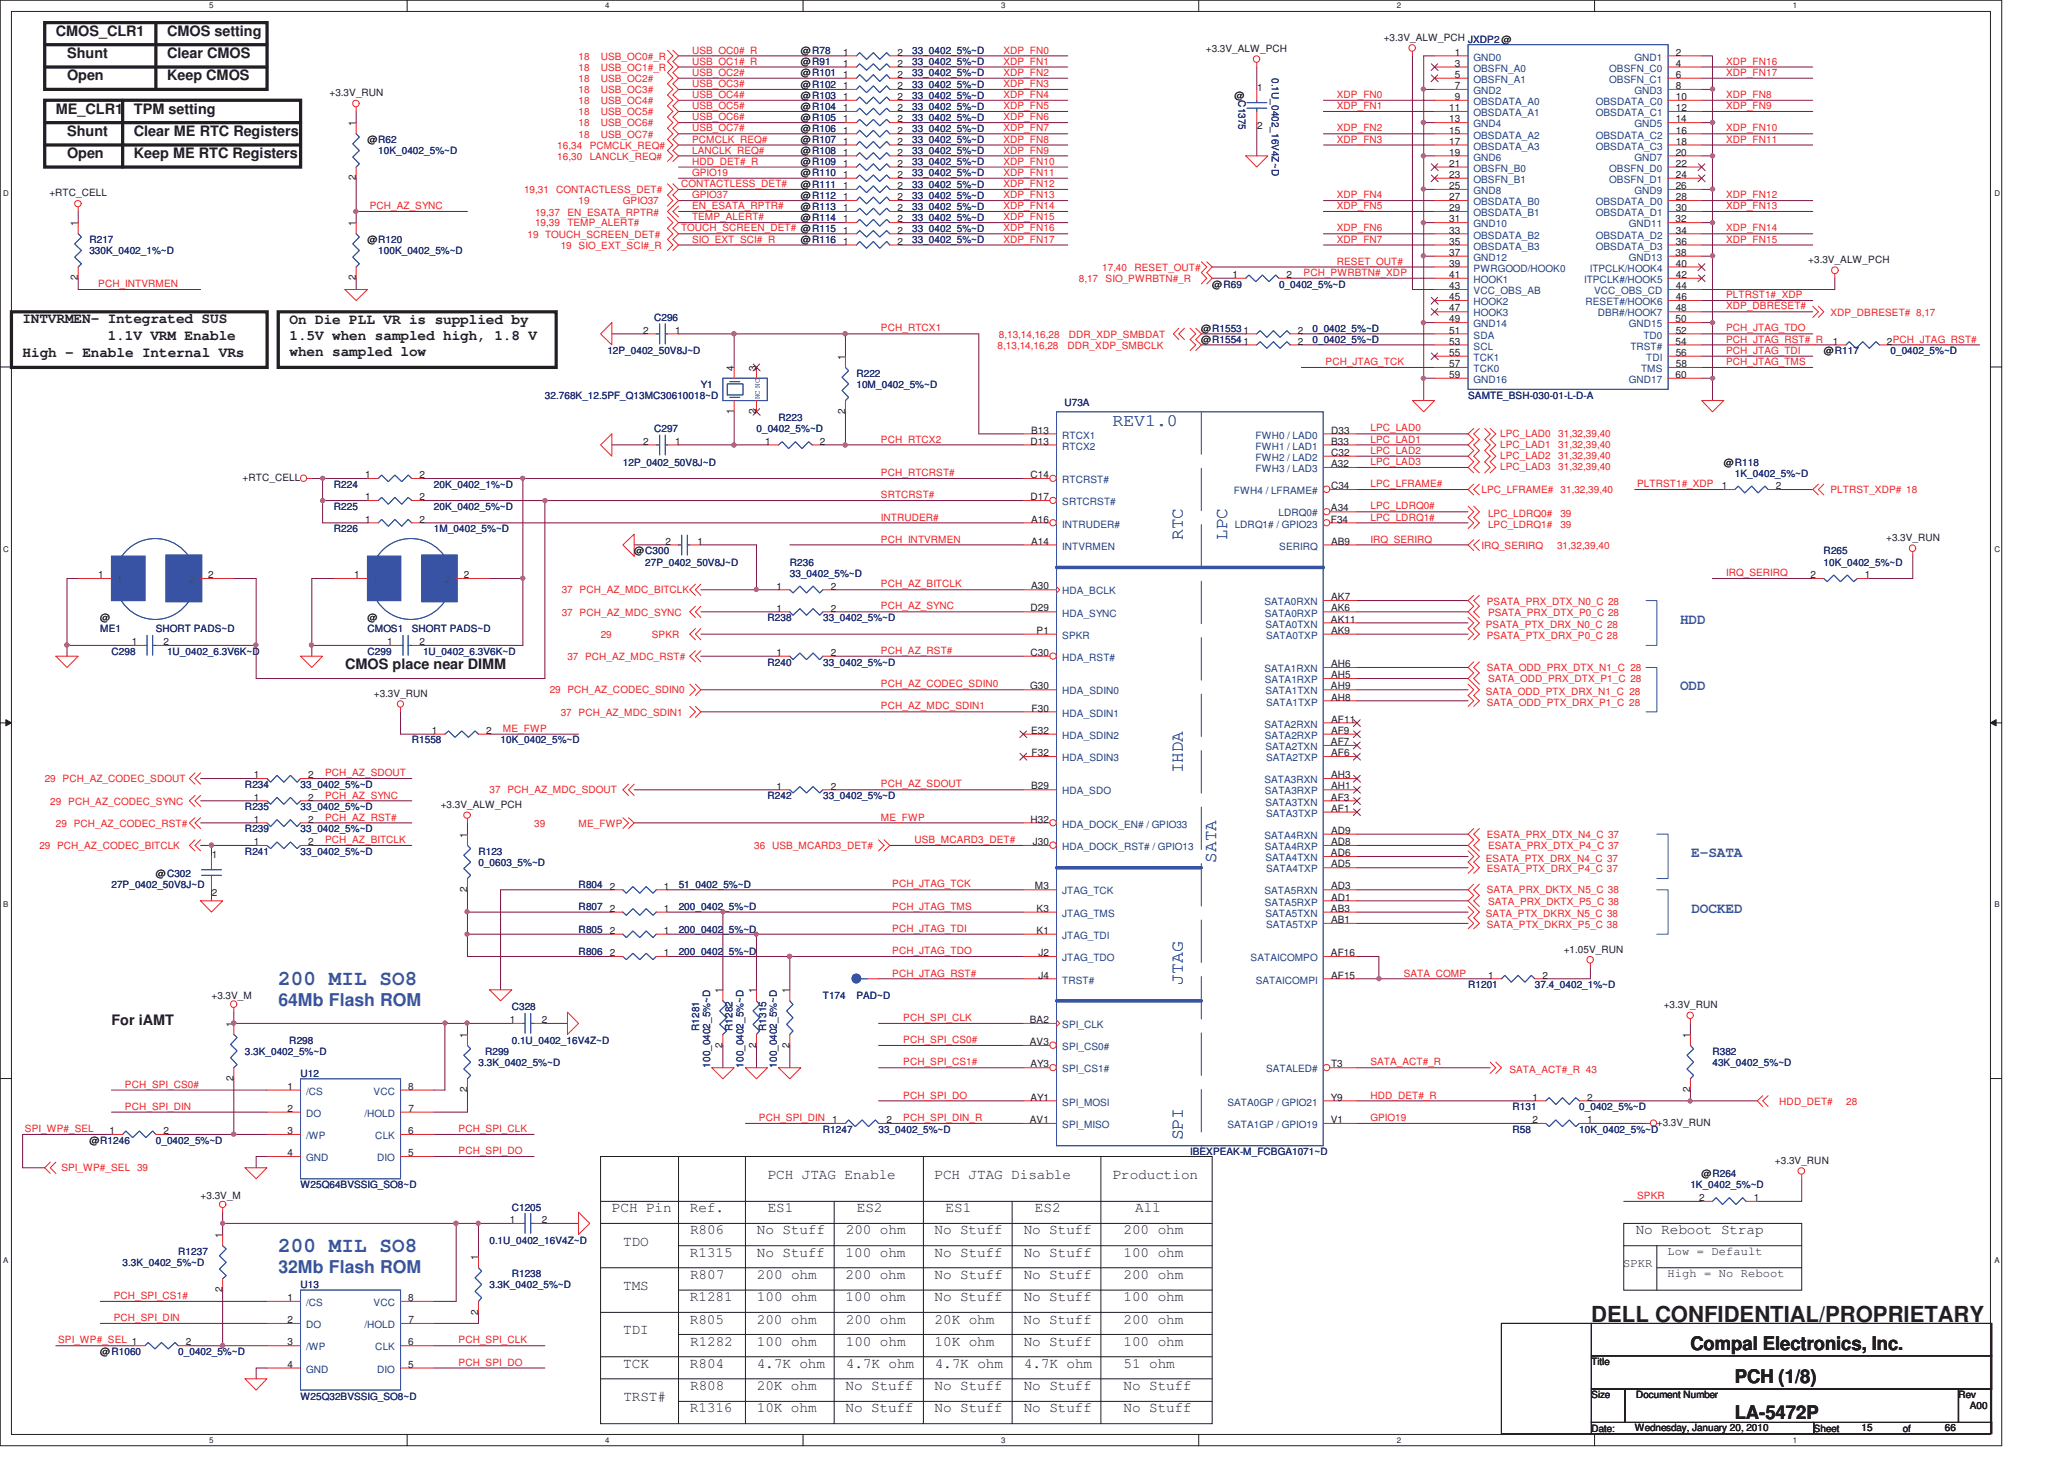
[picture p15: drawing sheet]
<svg xmlns="http://www.w3.org/2000/svg" width="297mm" height="210mm" viewBox="0 0 297 210" stroke-linecap="round" stroke-linejoin="round" font-family="sans-serif">
<defs><g id="words">
<text font-size="3.2" fill="#231f20" x="229" y="190.3">DELL CONFIDENTIAL/PROPRIETARY</text>
<g font-size="3" fill="#3953a4">
<text x="40" y="141.8">200 MIL SO8</text>
<text x="40" y="180.2">200 MIL SO8</text>
</g>
<g font-size="2.7" fill="#231f20">
<text x="243.3" y="194.3">Compal Electronics, Inc.</text>
<text x="249.7" y="199.1">PCH (1/8)</text>
<text x="249.7" y="204.2">LA-5472P</text>
</g>
<g font-size="2.5" fill="#3953a4">
<text x="160.1" y="61.4">REV1.0</text>
<text x="170.2" y="77.7" transform="rotate(-90 170.2 77.7)">RTC</text>
<text x="176.6" y="77.7" transform="rotate(-90 176.6 77.7)">LPC</text>
<text x="170.2" y="111.3" transform="rotate(-90 170.2 111.3)">IHDA</text>
<text x="175" y="124.1" transform="rotate(-90 175 124.1)">SATA</text>
<text x="170.2" y="141.7" transform="rotate(-90 170.2 141.7)">JTAG</text>
<text x="40.1" y="144.8">64Mb Flash ROM</text>
<text x="170.2" y="164.1" transform="rotate(-90 170.2 164.1)">SPI</text>
<text x="40.1" y="183.3">32Mb Flash ROM</text>
</g>
<g font-size="2.1" fill="#231f20">
<text x="8" y="5.2">CMOS_CLR1</text>
<text x="24.1" y="5.1">CMOS setting</text>
<text x="9.7" y="11.6">Open</text>
<text x="9.7" y="8.3">Shunt</text>
<text x="24.1" y="11.6">Keep CMOS</text>
<text x="24.1" y="8.3">Clear CMOS</text>
<text x="8" y="16.3">ME_CLR1</text>
<text x="19.3" y="16.3">TPM setting</text>
<text x="9.7" y="19.6">Shunt</text>
<text x="9.7" y="22.8">Open</text>
<text x="19.3" y="22.8">Keep ME RTC Registers</text>
<text x="19.3" y="19.6">Clear ME RTC Registers</text>
<text x="3.2" y="46.5">INTVRMEN- Integrated SUS</text>
<text x="41.7" y="46.6">On Die PLL VR is supplied by</text>
<text x="3.3" y="51.3">High - Enable Internal VRs</text>
<text x="15.5" y="48.9">1.1V VRM Enable</text>
<text x="41.7" y="48.9">1.5V when sampled high, 1.8 V</text>
<text x="41.7" y="51.2">when sampled low</text>
<text x="49.7" y="96.3">CMOS place near DIMM</text>
<text x="16" y="147.6">For iAMT</text>
<text x="110.5" y="169.7">PCH JTAG Enable</text>
<text x="134.5" y="169.7">PCH JTAG Disable</text>
<text x="160.1" y="169.7">Production</text>
<text x="88.1" y="174.5">PCH Pin</text>
<text x="89.7" y="179.3">TDO</text>
<text x="99.3" y="174.5">Ref.</text>
<text x="99.3" y="177.7">R806</text>
<text x="108.9" y="177.7">No Stuff</text>
<text x="110.5" y="174.5">ES1</text>
<text x="121.7" y="177.7">200 ohm</text>
<text x="123.3" y="174.5">ES2</text>
<text x="134.5" y="177.7">No Stuff</text>
<text x="136.1" y="174.5">ES1</text>
<text x="147.3" y="177.7">No Stuff</text>
<text x="149" y="174.5">ES2</text>
<text x="161.7" y="177.7">200 ohm</text>
<text x="163.4" y="174.5">All</text>
<text x="235.4" y="177.7">No Reboot Strap</text>
<text x="89.7" y="185.7">TMS</text>
<text x="99.3" y="180.9">R1315</text>
<text x="99.3" y="184.1">R807</text>
<text x="108.9" y="180.9">No Stuff</text>
<text x="108.9" y="184">200 ohm</text>
<text x="121.7" y="184">200 ohm</text>
<text x="121.7" y="180.9">100 ohm</text>
<text x="134.5" y="180.9">No Stuff</text>
<text x="134.5" y="184.1">No Stuff</text>
<text x="147.3" y="184">No Stuff</text>
<text x="147.3" y="180.9">No Stuff</text>
<text x="161.7" y="180.9">100 ohm</text>
<text x="161.7" y="184.1">200 ohm</text>
<text x="99.3" y="190.5">R805</text>
<text x="99.3" y="187.3">R1281</text>
<text x="108.9" y="190.5">200 ohm</text>
<text x="108.9" y="187.3">100 ohm</text>
<text x="121.7" y="187.3">100 ohm</text>
<text x="121.7" y="190.5">200 ohm</text>
<text x="134.5" y="187.3">No Stuff</text>
<text x="134.5" y="190.5">20K ohm</text>
<text x="147.3" y="190.5">No Stuff</text>
<text x="147.3" y="187.3">No Stuff</text>
<text x="161.7" y="187.3">100 ohm</text>
<text x="161.7" y="190.5">200 ohm</text>
<text x="89.7" y="192.1">TDI</text>
<text x="89.7" y="196.9">TCK</text>
<text x="99.3" y="196.9">R804</text>
<text x="99.3" y="193.7">R1282</text>
<text x="108.9" y="196.9">4.7K ohm</text>
<text x="108.9" y="193.7">100 ohm</text>
<text x="121.7" y="193.7">100 ohm</text>
<text x="121.7" y="196.9">4.7K ohm</text>
<text x="134.5" y="193.7">10K ohm</text>
<text x="134.5" y="196.9">4.7K ohm</text>
<text x="147.3" y="193.7">No Stuff</text>
<text x="147.3" y="196.9">4.7K ohm</text>
<text x="161.7" y="193.7">100 ohm</text>
<text x="161.7" y="196.9">51 ohm</text>
<text x="89.7" y="201.7">TRST#</text>
<text x="99.3" y="203.3">R1316</text>
<text x="99.3" y="200">R808</text>
<text x="108.9" y="200.1">20K ohm</text>
<text x="108.9" y="203.3">10K ohm</text>
<text x="121.7" y="200.1">No Stuff</text>
<text x="121.7" y="203.3">No Stuff</text>
<text x="134.5" y="200.1">No Stuff</text>
<text x="134.5" y="203.3">No Stuff</text>
<text x="147.3" y="203.3">No Stuff</text>
<text x="147.3" y="200.1">No Stuff</text>
<text x="161.7" y="200.1">No Stuff</text>
<text x="161.7" y="203.3">No Stuff</text>
</g>
<g font-size="2.1" fill="#3953a4">
<text x="241.8" y="89.8">HDD</text>
<text x="241.8" y="99.3">ODD</text>
<text x="243.4" y="123.4">E-SATA</text>
<text x="243.4" y="131.3">DOCKED</text>
</g>
<g font-size="1.7" fill="#231f20">
<text x="233.6" y="182.3">SPKR</text>
<text x="240" y="183.9">High = No Reboot</text>
<text x="240" y="180.7">Low = Default</text>
</g>
<g font-size="1.4" fill="#231f20">
<text x="199.1" y="5.9">+3.3V_ALW_PCH JXDP2 @</text>
<text x="115.3" y="11">@R101</text>
<text x="115.3" y="9.4">@R91</text>
<text x="115.3" y="7.8">@R78</text>
<text x="121.4" y="11.2">1</text>
<text x="121.4" y="9.6">1</text>
<text x="121.4" y="8">1</text>
<text x="129.1" y="11.2">2</text>
<text x="129.1" y="9.6">2</text>
<text x="129.1" y="8">2</text>
<text x="173.5" y="7.5">+3.3V_ALW_PCH</text>
<text x="209.4" y="8">1</text>
<text x="209.4" y="9.6">3</text>
<text x="209.4" y="11.2">5</text>
<text x="241.2" y="8">2</text>
<text x="241.2" y="9.6">4</text>
<text x="241.2" y="11.2">6</text>
<text x="47.4" y="13.9">+3.3V_RUN</text>
<text x="115.3" y="17.4">@R105</text>
<text x="115.3" y="12.6">@R102</text>
<text x="115.3" y="15.8">@R104</text>
<text x="115.3" y="14.2">@R103</text>
<text x="121.4" y="17.6">1</text>
<text x="121.4" y="12.8">1</text>
<text x="121.4" y="16">1</text>
<text x="121.4" y="14.4">1</text>
<text x="129.1" y="17.6">2</text>
<text x="129.1" y="12.8">2</text>
<text x="129.1" y="16">2</text>
<text x="129.1" y="14.4">2</text>
<text x="177.7" y="14.2">@</text>
<text x="180.9" y="13">1</text>
<text x="208.6" y="16">11</text>
<text x="208.6" y="17.6">13</text>
<text x="209.4" y="12.8">7</text>
<text x="209.4" y="14.4">9</text>
<text x="241.2" y="12.8">8</text>
<text x="241.2" y="17.6">14</text>
<text x="241.2" y="14.4">10</text>
<text x="241.2" y="16">12</text>
<text x="51.2" y="18.2" transform="rotate(-90 51.2 18.2)">1</text>
<text x="52.9" y="20.6">@R62</text>
<text x="115.3" y="19">@R106</text>
<text x="115.3" y="22.2">@R108</text>
<text x="115.3" y="23.8">@R109</text>
<text x="115.3" y="20.6">@R107</text>
<text x="121.4" y="19.2">1</text>
<text x="121.4" y="22.4">1</text>
<text x="121.4" y="24">1</text>
<text x="121.4" y="20.8">1</text>
<text x="129.1" y="19.2">2</text>
<text x="129.1" y="22.4">2</text>
<text x="129.1" y="24">2</text>
<text x="129.1" y="20.8">2</text>
<text x="180.9" y="18.5">2</text>
<text x="208.6" y="19.2">15</text>
<text x="208.6" y="20.8">17</text>
<text x="208.6" y="22.4">19</text>
<text x="208.6" y="24">21</text>
<text x="241.2" y="22.4">20</text>
<text x="241.2" y="24">22</text>
<text x="241.2" y="19.2">16</text>
<text x="241.2" y="20.8">18</text>
<text x="7.1" y="28.3">+RTC_CELL</text>
<text x="51.2" y="25.9" transform="rotate(-90 51.2 25.9)">2</text>
<text x="115.3" y="25.4">@R110</text>
<text x="115.3" y="27">@R111</text>
<text x="115.3" y="28.6">@R112</text>
<text x="121.4" y="25.6">1</text>
<text x="121.4" y="27.2">1</text>
<text x="121.4" y="28.8">1</text>
<text x="129.1" y="25.6">2</text>
<text x="129.1" y="27.2">2</text>
<text x="129.1" y="28.8">2</text>
<text x="208.6" y="25.6">23</text>
<text x="208.6" y="27.2">25</text>
<text x="208.6" y="28.8">27</text>
<text x="241.2" y="27.2">26</text>
<text x="241.2" y="25.6">24</text>
<text x="241.2" y="28.8">28</text>
<text x="11.2" y="32.5" transform="rotate(-90 11.2 32.5)">1</text>
<text x="51.2" y="32.5" transform="rotate(-90 51.2 32.5)">1</text>
<text x="52.9" y="35">@R120</text>
<text x="115.3" y="30.2">@R113</text>
<text x="115.3" y="31.8">@R114</text>
<text x="115.3" y="35">@R116</text>
<text x="121.4" y="30.4">1</text>
<text x="121.4" y="32">1</text>
<text x="121.4" y="33.6">1</text>
<text x="121.4" y="35.2">1</text>
<text x="129.1" y="30.4">2</text>
<text x="129.1" y="32">2</text>
<text x="129.1" y="33.6">2</text>
<text x="129.1" y="35.2">2</text>
<text x="208.6" y="30.4">29</text>
<text x="208.6" y="32">31</text>
<text x="208.6" y="33.6">33</text>
<text x="208.6" y="35.2">35</text>
<text x="241.2" y="32">32</text>
<text x="241.2" y="30.4">30</text>
<text x="241.2" y="33.6">34</text>
<text x="241.2" y="35.2">36</text>
<text x="11.2" y="40.3" transform="rotate(-90 11.2 40.3)">2</text>
<text x="51.2" y="40.3" transform="rotate(-90 51.2 40.3)">2</text>
<text x="174.5" y="41.4">@R69</text>
<text x="177.4" y="40">1</text>
<text x="185.2" y="40">2</text>
<text x="208.6" y="36.8">37</text>
<text x="208.6" y="38.4">39</text>
<text x="208.6" y="40">41</text>
<text x="208.6" y="41.6">43</text>
<text x="241.2" y="36.8">38</text>
<text x="241.2" y="40">42</text>
<text x="241.2" y="38.4">40</text>
<text x="241.2" y="41.6">44</text>
<text x="260.2" y="37.9">+3.3V_ALW_PCH</text>
<text x="172.9" y="47.8">@R15531</text>
<text x="208.6" y="43.2">45</text>
<text x="208.6" y="44.8">47</text>
<text x="208.6" y="46.4">49</text>
<text x="241.2" y="46.4">50</text>
<text x="241.2" y="44.8">48</text>
<text x="241.2" y="43.2">46</text>
<text x="92.5" y="48">2</text>
<text x="97.2" y="48">1</text>
<text x="105.6" y="53.3" transform="rotate(-90 105.6 53.3)">4</text>
<text x="108.8" y="53.3" transform="rotate(-90 108.8 53.3)">3</text>
<text x="121.6" y="51.8" transform="rotate(-90 121.6 51.8)">1</text>
<text x="172.9" y="49.4">@R15541</text>
<text x="186.8" y="49.6">2</text>
<text x="186.8" y="48">2</text>
<text x="208.6" y="48">51</text>
<text x="208.6" y="49.6">53</text>
<text x="208.6" y="51.2">55</text>
<text x="208.6" y="52.8">57</text>
<text x="241.2" y="49.6">54</text>
<text x="241.2" y="48">52</text>
<text x="241.2" y="51.2">56</text>
<text x="241.2" y="52.8">58</text>
<text x="262.5" y="51">@R117</text>
<text x="263.8" y="49.6">1</text>
<text x="271.5" y="49.6">2PCH_JTAG_RST#</text>
<text x="105.6" y="59.6" transform="rotate(-90 105.6 59.6)">1</text>
<text x="108.8" y="59.6" transform="rotate(-90 108.8 59.6)">2</text>
<text x="121.6" y="59.6" transform="rotate(-90 121.6 59.6)">2</text>
<text x="208.6" y="54.4">59</text>
<text x="241.2" y="54.4">60</text>
<text x="92.5" y="64">2</text>
<text x="97.2" y="64">1</text>
<text x="110.1" y="64">1</text>
<text x="118" y="64">2</text>
<text x="148.3" y="64">D13</text>
<text x="148.4" y="62.4">B13</text>
<text x="191.6" y="62.4">D33</text>
<text x="191.6" y="64">B33</text>
<text x="191.6" y="65.6">C32</text>
<text x="34.9" y="69.3">+RTC_CELL</text>
<text x="52.5" y="68.8">1</text>
<text x="60.4" y="68.8">2</text>
<text x="148.3" y="68.8">C14</text>
<text x="148.3" y="72">D17</text>
<text x="191.6" y="70.4">C34</text>
<text x="191.6" y="67.2">A32</text>
<text x="247.8" y="70.4">1</text>
<text x="248.1" y="67">@R118</text>
<text x="255.6" y="70.4">2</text>
<text x="52.5" y="75.2">1</text>
<text x="52.5" y="72">1</text>
<text x="60.4" y="75.2">2</text>
<text x="60.4" y="72">2</text>
<text x="148.4" y="75.2">A16</text>
<text x="191.5" y="75.2">F34</text>
<text x="191.5" y="73.6">A34</text>
<text x="271.4" y="77.9">+3.3V_RUN</text>
<text x="14.1" y="83.2">1</text>
<text x="30" y="83.2">2</text>
<text x="51" y="83.2">1</text>
<text x="66.8" y="83.2">2</text>
<text x="91.3" y="79.8">@C300</text>
<text x="95.8" y="78.4">2</text>
<text x="100.4" y="78.4">1</text>
<text x="148.4" y="78.4">A14</text>
<text x="191.6" y="78.4">AB9</text>
<text x="260.5" y="83.2">2</text>
<text x="268.4" y="83.2">1</text>
<text x="14.4" y="89.4">@</text>
<text x="52.9" y="89.4">@</text>
<text x="111.8" y="84.8">1</text>
<text x="111.8" y="88">1</text>
<text x="119.6" y="84.8">2</text>
<text x="119.6" y="88">2</text>
<text x="148.3" y="88">D29</text>
<text x="148.4" y="84.8">A30</text>
<text x="191.5" y="89.6">AK11</text>
<text x="191.6" y="88">AK6</text>
<text x="191.6" y="86.4">AK7</text>
<text x="19" y="92.8">1</text>
<text x="23.5" y="92.8">2</text>
<text x="55.7" y="92.8">1</text>
<text x="60.4" y="92.8">2</text>
<text x="111.8" y="94.4">1</text>
<text x="119.6" y="94.4">2</text>
<text x="148.3" y="94.4">C30</text>
<text x="149.2" y="91.2">P1</text>
<text x="191.6" y="91.2">AK9</text>
<text x="53.8" y="100.3">+3.3V_RUN</text>
<text x="148.3" y="99.2">G30</text>
<text x="191.5" y="99.2">AH9</text>
<text x="191.6" y="97.6">AH5</text>
<text x="191.6" y="100.8">AH8</text>
<text x="191.6" y="96">AH6</text>
<text x="62.2" y="105.6">1</text>
<text x="70" y="105.6">2</text>
<text x="148.4" y="105.6">E32</text>
<text x="148.5" y="102.4">F30</text>
<text x="191.5" y="107.2">AF7</text>
<text x="191.6" y="105.6">AF9</text>
<text x="191.6" y="104">AF11</text>
<text x="36.5" y="112">1</text>
<text x="44.4" y="112">2</text>
<text x="111.8" y="113.6">1</text>
<text x="119.6" y="113.6">2</text>
<text x="148.4" y="113.6">B29</text>
<text x="148.5" y="108.8">F32</text>
<text x="191.6" y="113.6">AH1</text>
<text x="191.6" y="108.8">AF6</text>
<text x="191.6" y="112">AH3</text>
<text x="36.5" y="115.2">1</text>
<text x="36.5" y="118.4">1</text>
<text x="44.4" y="115.2">2</text>
<text x="44.4" y="118.4">2</text>
<text x="63.4" y="116.3">+3.3V_ALW_PCH</text>
<text x="148.3" y="118.4">H32</text>
<text x="191.5" y="115.2">AF3</text>
<text x="191.6" y="116.8">AF1</text>
<text x="30.5" y="123.5">1</text>
<text x="36.5" y="121.6">1</text>
<text x="44.4" y="121.6">2</text>
<text x="67.2" y="120.5" transform="rotate(-90 67.2 120.5)">1</text>
<text x="148.6" y="121.6">J30</text>
<text x="191.5" y="123.2">AD6</text>
<text x="191.6" y="121.6">AD8</text>
<text x="191.6" y="124.8">AD5</text>
<text x="191.6" y="120">AD9</text>
<text x="22.4" y="126.2">@C302</text>
<text x="30.5" y="128.9">2</text>
<text x="67.2" y="128.3" transform="rotate(-90 67.2 128.3)">2</text>
<text x="87.8" y="128">2</text>
<text x="87.8" y="131.2">2</text>
<text x="95.5" y="128">1</text>
<text x="95.5" y="131.2">1</text>
<text x="148.9" y="128">M3</text>
<text x="149.2" y="131.2">K3</text>
<text x="191.5" y="131.2">AB3</text>
<text x="191.6" y="129.6">AD1</text>
<text x="191.6" y="128">AD3</text>
<text x="87.8" y="137.6">2</text>
<text x="87.8" y="134.4">2</text>
<text x="95.5" y="137.6">1</text>
<text x="95.5" y="134.4">1</text>
<text x="149.2" y="134.4">K1</text>
<text x="149.4" y="137.6">J2</text>
<text x="191.5" y="137.6">AF16</text>
<text x="191.6" y="132.8">AB1</text>
<text x="225" y="137.1">+1.05V_RUN</text>
<text x="30.4" y="143.8">+3.3V_M</text>
<text x="104" y="143" transform="rotate(-90 104 143)">1</text>
<text x="108.8" y="143" transform="rotate(-90 108.8 143)">1</text>
<text x="113.6" y="143" transform="rotate(-90 113.6 143)">1</text>
<text x="149.4" y="140.9">J4</text>
<text x="191.6" y="140.9">AF15</text>
<text x="214.1" y="140.8">1</text>
<text x="222" y="140.8">2</text>
<text x="33.6" y="147.8" transform="rotate(-90 33.6 147.8)">1</text>
<text x="67.2" y="149.4" transform="rotate(-90 67.2 149.4)">1</text>
<text x="73.4" y="147.2">1</text>
<text x="78" y="147.2">2</text>
<text x="148.2" y="147.2">BA2</text>
<text x="239.4" y="145.1">+3.3V_RUN</text>
<text x="243.2" y="149.4" transform="rotate(-90 243.2 149.4)">1</text>
<text x="33.6" y="155.6" transform="rotate(-90 33.6 155.6)">2</text>
<text x="104" y="150.8" transform="rotate(-90 104 150.8)">2</text>
<text x="108.8" y="150.8" transform="rotate(-90 108.8 150.8)">2</text>
<text x="113.6" y="150.8" transform="rotate(-90 113.6 150.8)">2</text>
<text x="148.2" y="150.4">AV3</text>
<text x="148.3" y="153.6">AY3</text>
<text x="191.6" y="153.6">T3</text>
<text x="41.4" y="160">2</text>
<text x="41.4" y="156.8">1</text>
<text x="58.8" y="156.8">8</text>
<text x="58.8" y="160">7</text>
<text x="67.2" y="157.2" transform="rotate(-90 67.2 157.2)">2</text>
<text x="119.8" y="161.6">1</text>
<text x="127.6" y="161.6">2</text>
<text x="148.2" y="161.6">AV1</text>
<text x="148.3" y="158.4">AY1</text>
<text x="191.5" y="158.4">Y9</text>
<text x="191.5" y="161.6">V1</text>
<text x="220.6" y="161.6">2</text>
<text x="220.6" y="158.4">1</text>
<text x="228.4" y="161.6">1</text>
<text x="228.4" y="158.4">2</text>
<text x="243.2" y="157.2" transform="rotate(-90 243.2 157.2)">2</text>
<text x="12.9" y="164.6">@R1246</text>
<text x="15.7" y="163.2">1</text>
<text x="23.5" y="163.2">2</text>
<text x="41.4" y="166.4">4</text>
<text x="41.4" y="163.2">3</text>
<text x="58.7" y="166.4">5</text>
<text x="58.8" y="163.2">6</text>
<text x="238.4" y="162">+3.3V_RUN</text>
<text x="255.4" y="167.5">+3.3V_RUN</text>
<text x="28.9" y="172.6">+3.3V_M</text>
<text x="244.5" y="172.8">2</text>
<text x="244.9" y="169.4">@R264</text>
<text x="252.4" y="172.8">1</text>
<text x="32" y="178.2" transform="rotate(-90 32 178.2)">1</text>
<text x="73.4" y="176">1</text>
<text x="78" y="176">2</text>
<text x="32" y="186" transform="rotate(-90 32 186)">2</text>
<text x="68.8" y="181.4" transform="rotate(-90 68.8 181.4)">1</text>
<text x="41.4" y="190.4">2</text>
<text x="41.4" y="187.2">1</text>
<text x="58.8" y="187.2">8</text>
<text x="58.8" y="190.4">7</text>
<text x="68.8" y="189.2" transform="rotate(-90 68.8 189.2)">2</text>
<text x="14.4" y="195">@R1060</text>
<text x="26.7" y="193.6">2</text>
<text x="41.4" y="196.8">4</text>
<text x="41.4" y="193.6">3</text>
<text x="58.7" y="196.8">5</text>
<text x="58.8" y="193.6">6</text>
<text x="229" y="196.5">Title</text>
<text x="229" y="201.2">Size</text>
<text x="235.4" y="201.2">Document Number</text>
<text x="281.8" y="201.2">Rev</text>
<text x="283.5" y="202.9">A00</text>
<text x="229" y="206.1">Date:</text>
<text x="235.3" y="205.9">Wednesday, January 20, 2010</text>
<text x="261" y="206.1">Sheet</text>
<text x="267.9" y="205.9">15</text>
<text x="273.8" y="206.1">of</text>
<text x="279.9" y="205.9">66</text>
</g>
<g font-size="1.4" fill="#ed2024">
<text x="83.3" y="8.6">18</text>
<text x="83.3" y="10.2">18</text>
<text x="83.3" y="11.8">18</text>
<text x="86.4" y="8.6">USB_OC0#_R</text>
<text x="86.4" y="10.2">USB_OC1#_R</text>
<text x="86.4" y="11.8">USB_OC2#</text>
<text x="99.6" y="10.9">USB_OC2#</text>
<text x="99.6" y="7.7">USB_OC0#_R</text>
<text x="99.6" y="9.3">USB_OC1#_R</text>
<text x="144.4" y="10.9">XDP_FN2</text>
<text x="144.4" y="9.3">XDP_FN1</text>
<text x="144.4" y="7.7">XDP_FN0</text>
<text x="248.4" y="9.3">XDP_FN16</text>
<text x="248.4" y="10.9">XDP_FN17</text>
<text x="83.3" y="13.4">18</text>
<text x="83.3" y="15">18</text>
<text x="83.3" y="16.6">18</text>
<text x="86.4" y="13.4">USB_OC3#</text>
<text x="86.4" y="15">USB_OC4#</text>
<text x="86.4" y="16.6">USB_OC5#</text>
<text x="99.6" y="14.1">USB_OC4#</text>
<text x="99.6" y="15.7">USB_OC5#</text>
<text x="99.6" y="12.5">USB_OC3#</text>
<text x="99.6" y="17.3">USB_OC6#</text>
<text x="144.4" y="14.1">XDP_FN4</text>
<text x="144.4" y="17.3">XDP_FN6</text>
<text x="144.4" y="15.7">XDP_FN5</text>
<text x="144.4" y="12.5">XDP_FN3</text>
<text x="192.4" y="14.1">XDP_FN0</text>
<text x="192.4" y="15.7">XDP_FN1</text>
<text x="248.4" y="14.1">XDP_FN8</text>
<text x="248.4" y="15.7">XDP_FN9</text>
<text x="80.2" y="21.4">16,34</text>
<text x="80.2" y="23">16,30</text>
<text x="83.3" y="18.2">18</text>
<text x="83.3" y="19.8">18</text>
<text x="84.9" y="21.4">PCMCLK_REQ#</text>
<text x="84.9" y="23">LANCLK_REQ#</text>
<text x="86.4" y="18.2">USB_OC6#</text>
<text x="86.4" y="19.8">USB_OC7#</text>
<text x="99.6" y="18.9">USB_OC7#</text>
<text x="99.6" y="20.5">PCMCLK_REQ#</text>
<text x="99.6" y="22.1">LANCLK_REQ#</text>
<text x="99.6" y="23.7">HDD_DET#_R</text>
<text x="144.4" y="20.5">XDP_FN8</text>
<text x="144.4" y="22.1">XDP_FN9</text>
<text x="144.4" y="23.7">XDP_FN10</text>
<text x="144.4" y="18.9">XDP_FN7</text>
<text x="192.4" y="18.9">XDP_FN2</text>
<text x="192.4" y="20.5">XDP_FN3</text>
<text x="248.4" y="18.9">XDP_FN10</text>
<text x="248.4" y="20.5">XDP_FN11</text>
<text x="75.4" y="27.8">19,31</text>
<text x="80" y="27.8">CONTACTLESS_DET#</text>
<text x="83.3" y="29.4">19</text>
<text x="89.7" y="29.4">GPIO37</text>
<text x="98" y="26.9">CONTACTLESS_DET#</text>
<text x="99.6" y="25.3">GPIO19</text>
<text x="99.6" y="28.5">GPIO37</text>
<text x="144.4" y="25.3">XDP_FN11</text>
<text x="144.4" y="26.9">XDP_FN12</text>
<text x="144.4" y="28.5">XDP_FN13</text>
<text x="192.4" y="28.5">XDP_FN4</text>
<text x="248.4" y="28.5">XDP_FN12</text>
<text x="53.2" y="30.1">PCH_AZ_SYNC</text>
<text x="75.9" y="34.2">19 TOUCH_SCREEN_DET#</text>
<text x="77" y="32.6">19,39</text>
<text x="77" y="31.2">19,37</text>
<text x="80.7" y="35.8">19 SIO_EXT_SCI#_R</text>
<text x="81.7" y="32.6">TEMP_ALERT#</text>
<text x="81.7" y="31.2">EN_ESATA_RPTR#</text>
<text x="98" y="33.3">TOUCH_SCREEN_DET# @R115</text>
<text x="99.6" y="31.7">TEMP_ALERT#</text>
<text x="99.6" y="34.9">SIO_EXT_SCI#_R</text>
<text x="99.6" y="30.1">EN_ESATA_RPTR#</text>
<text x="144.4" y="30.1">XDP_FN14</text>
<text x="144.4" y="31.7">XDP_FN15</text>
<text x="144.4" y="33.3">XDP_FN16</text>
<text x="144.4" y="34.9">XDP_FN17</text>
<text x="192.4" y="30.1">XDP_FN5</text>
<text x="192.4" y="33.3">XDP_FN6</text>
<text x="192.4" y="34.9">XDP_FN7</text>
<text x="248.4" y="34.9">XDP_FN15</text>
<text x="248.4" y="30.1">XDP_FN13</text>
<text x="248.4" y="33.3">XDP_FN14</text>
<text x="14.1" y="41.3">PCH_INTVRMEN</text>
<text x="155.3" y="40.6">8,17</text>
<text x="158.6" y="39">17,40</text>
<text x="159.1" y="40.6">SIO_PWRBTN#_R</text>
<text x="163.3" y="39">RESET_OUT#</text>
<text x="187.6" y="39.7">PCH_PWRBTN#_XDP</text>
<text x="192.4" y="38.1">RESET_OUT#</text>
<text x="126.8" y="47.7">PCH_RTCX1</text>
<text x="248.4" y="44.5">XDP_DBRESET#</text>
<text x="248.4" y="47.7">PCH_JTAG_TDO</text>
<text x="248.4" y="42.9">PLTRST1#_XDP</text>
<text x="263.4" y="45.5">XDP_DBRESET# 8,17</text>
<text x="143.6" y="50.2">8,13,14,16,28</text>
<text x="143.7" y="48.6">8,13,14,16,28</text>
<text x="153.6" y="50.2">DDR_XDP_SMBCLK</text>
<text x="153.8" y="48.6">DDR_XDP_SMBDAT</text>
<text x="190.8" y="52.5">PCH_JTAG_TCK</text>
<text x="248.4" y="50.9">PCH_JTAG_TDI</text>
<text x="248.4" y="52.5">PCH_JTAG_TMS</text>
<text x="248.4" y="49.3">PCH_JTAG_RST#_R</text>
<text x="126.8" y="63.7">PCH_RTCX2</text>
<text x="197.2" y="65.3">LPC_LAD2</text>
<text x="197.2" y="62.1">LPC_LAD0</text>
<text x="197.2" y="63.7">LPC_LAD1</text>
<text x="215.9" y="62.9">LPC_LAD0</text>
<text x="215.9" y="64.5">LPC_LAD1</text>
<text x="224.3" y="62.9">31,32,39,40</text>
<text x="224.3" y="64.5">31,32,39,40</text>
<text x="126.8" y="71.7">SRTCRST#</text>
<text x="126.8" y="68.5">PCH_RTCRST#</text>
<text x="197.2" y="70.1">LPC_LFRAME#</text>
<text x="197.2" y="66.9">LPC_LAD3</text>
<text x="213.2" y="71">LPC_LFRAME#</text>
<text x="215.9" y="66">LPC_LAD2</text>
<text x="215.9" y="67.6">LPC_LAD3</text>
<text x="224.3" y="66">31,32,39,40</text>
<text x="224.3" y="67.6">31,32,39,40</text>
<text x="224.6" y="71">31,32,39,40</text>
<text x="235.6" y="70.1">PLTRST1#_XDP</text>
<text x="263.4" y="71">PLTRST_XDP# 18</text>
<text x="126.8" y="74.9">INTRUDER#</text>
<text x="197.2" y="74.9">LPC_LDRQ1#</text>
<text x="197.2" y="73.3">LPC_LDRQ0#</text>
<text x="214.1" y="76">LPC_LDRQ1#</text>
<text x="214.1" y="74.4">LPC_LDRQ0#</text>
<text x="224.6" y="76">39</text>
<text x="224.6" y="74.4">39</text>
<text x="126.8" y="78.1">PCH_INTVRMEN</text>
<text x="197.2" y="78.1">IRQ_SERIRQ</text>
<text x="213.2" y="79">IRQ_SERIRQ</text>
<text x="224.1" y="79">31,32,39,40</text>
<text x="248.4" y="82.9">IRQ_SERIRQ</text>
<text x="80.8" y="85.4">37 PCH_AZ_MDC_BITCLK</text>
<text x="80.8" y="88.6">37 PCH_AZ_MDC_SYNC</text>
<text x="126.8" y="87.7">PCH_AZ_SYNC</text>
<text x="126.8" y="84.5">PCH_AZ_BITCLK</text>
<text x="214" y="87">PSATA_PRX_DTX_N0_C 28</text>
<text x="214.1" y="88.6">PSATA_PRX_DTX_P0_C 28</text>
<text x="81.7" y="95">37 PCH_AZ_MDC_RST#</text>
<text x="86.5" y="91.8">29</text>
<text x="93.8" y="91.8">SPKR</text>
<text x="126.8" y="94.1">PCH_AZ_RST#</text>
<text x="213.8" y="90.4">PSATA_PTX_DRX_N0_C 28</text>
<text x="214" y="92">PSATA_PTX_DRX_P0_C 28</text>
<text x="79.1" y="99.8">29 PCH_AZ_CODEC_SDIN0</text>
<text x="126.8" y="98.9">PCH_AZ_CODEC_SDIN0</text>
<text x="213.8" y="100">SATA_ODD_PTX_DRX_N1_C 28</text>
<text x="214" y="96.6">SATA_ODD_PRX_DTX_N1_C 28</text>
<text x="214" y="101.6">SATA_ODD_PTX_DRX_P1_C 28</text>
<text x="214.1" y="98.2">SATA_ODD_PRX_DTX_P1_C 28</text>
<text x="72.4" y="105.3">ME_FWP</text>
<text x="80.7" y="103">37 PCH_AZ_MDC_SDIN1</text>
<text x="126.8" y="102.1">PCH_AZ_MDC_SDIN1</text>
<text x="6.4" y="112.6">29 PCH_AZ_CODEC_SDOUT</text>
<text x="46.8" y="111.7">PCH_AZ_SDOUT</text>
<text x="126.8" y="113.3">PCH_AZ_SDOUT</text>
<text x="7.2" y="115.8">29 PCH_AZ_CODEC_SYNC</text>
<text x="8" y="119">29 PCH_AZ_CODEC_RST#</text>
<text x="46.8" y="118.1">PCH_AZ_RST#</text>
<text x="46.8" y="114.9">PCH_AZ_SYNC</text>
<text x="70.4" y="114.2">37 PCH_AZ_MDC_SDOUT</text>
<text x="76.9" y="119">39</text>
<text x="83.3" y="119">ME_FWP</text>
<text x="126.8" y="118.1">ME_FWP</text>
<text x="5.7" y="122.2">29 PCH_AZ_CODEC_BITCLK</text>
<text x="46.8" y="121.3">PCH_AZ_BITCLK</text>
<text x="108.5" y="122.2">36 USB_MCARD3_DET#</text>
<text x="131.6" y="121.3">USB_MCARD3_DET#</text>
<text x="213.8" y="124">ESATA_PTX_DRX_N4_C 37</text>
<text x="214" y="120.6">ESATA_PRX_DTX_N4_C 37</text>
<text x="214" y="125.6">ESATA_PTX_DRX_P4_C 37</text>
<text x="214.1" y="122.2">ESATA_PRX_DTX_P4_C 37</text>
<text x="128.4" y="127.7">PCH_JTAG_TCK</text>
<text x="128.4" y="130.9">PCH_JTAG_TMS</text>
<text x="213.8" y="132">SATA_PTX_DKRX_N5_C 38</text>
<text x="214" y="128.6">SATA_PRX_DKTX_N5_C 38</text>
<text x="214.1" y="130.2">SATA_PRX_DKTX_P5_C 38</text>
<text x="128.4" y="134.1">PCH_JTAG_TDI</text>
<text x="128.4" y="137.3">PCH_JTAG_TDO</text>
<text x="214" y="133.6">SATA_PTX_DKRX_P5_C 38</text>
<text x="128.4" y="140.6">PCH_JTAG_RST#</text>
<text x="202" y="140.6">SATA_COMP</text>
<text x="130" y="146.9">PCH_SPI_CLK</text>
<text x="130" y="153.3">PCH_SPI_CS1#</text>
<text x="130" y="150.1">PCH_SPI_CS0#</text>
<text x="197.2" y="153.3">SATA_ACT#_R</text>
<text x="217.2" y="154.4">SATA_ACT#_R 43</text>
<text x="18" y="156.5">PCH_SPI_CS0#</text>
<text x="18" y="159.7">PCH_SPI_DIN</text>
<text x="109.2" y="161.3">PCH_SPI_DIN</text>
<text x="130" y="161.3">PCH_SPI_DIN_R</text>
<text x="130" y="158.1">PCH_SPI_DO</text>
<text x="197.2" y="158.1">HDD_DET#_R</text>
<text x="197.2" y="161.3">GPIO19</text>
<text x="256.1" y="159">HDD_DET#</text>
<text x="265.7" y="159">28</text>
<text x="3.6" y="163">SPI_WP#_SEL</text>
<text x="66" y="166.1">PCH_SPI_DO</text>
<text x="66" y="163">PCH_SPI_CLK</text>
<text x="8.8" y="168.6">SPI_WP#_SEL 39</text>
<text x="235.6" y="172.5">SPKR</text>
<text x="16.4" y="186.9">PCH_SPI_CS1#</text>
<text x="16.4" y="190.1">PCH_SPI_DIN</text>
<text x="8.4" y="193.3">SPI_WP#_SEL 1</text>
<text x="66" y="193.3">PCH_SPI_CLK</text>
<text x="66" y="196.5">PCH_SPI_DO</text>
</g>
<g font-size="1.4" fill="#282973">
<text x="131.3" y="9.4">33_0402_5%~D</text>
<text x="131.3" y="7.8">33_0402_5%~D</text>
<text x="131.3" y="11">33_0402_5%~D</text>
<text x="183" y="11.3" transform="rotate(90 183 11.3)">0.1U_0402_16V4Z~D</text>
<text x="131.3" y="17.4">33_0402_5%~D</text>
<text x="131.3" y="12.6">33_0402_5%~D</text>
<text x="131.3" y="15.8">33_0402_5%~D</text>
<text x="131.3" y="14.2">33_0402_5%~D</text>
<text x="178.2" y="14.4" transform="rotate(90 178.2 14.4)">C1375</text>
<text x="54.4" y="22.2">10K_0402_5%~D</text>
<text x="131.3" y="19">33_0402_5%~D</text>
<text x="131.3" y="22.2">33_0402_5%~D</text>
<text x="131.3" y="23.8">33_0402_5%~D</text>
<text x="131.3" y="20.6">33_0402_5%~D</text>
<text x="131.3" y="25.4">33_0402_5%~D</text>
<text x="131.3" y="27">33_0402_5%~D</text>
<text x="131.3" y="28.6">33_0402_5%~D</text>
<text x="12.9" y="35">R217</text>
<text x="131.3" y="30.2">33_0402_5%~D</text>
<text x="131.3" y="31.8">33_0402_5%~D</text>
<text x="131.3" y="33.4">33_0402_5%~D</text>
<text x="131.3" y="35">33_0402_5%~D</text>
<text x="12.9" y="36.6">330K_0402_1%~D</text>
<text x="54.4" y="36.6">100K_0402_5%~D</text>
<text x="184.1" y="41.4">0_0402_5%~D</text>
<text x="94.1" y="46.2">C296</text>
<text x="188.9" y="47.8">0_0402_5%~D</text>
<text x="87.4" y="51">12P_0402_50V8J~D</text>
<text x="188.9" y="49.4">0_0402_5%~D</text>
<text x="272.1" y="51">0_0402_5%~D</text>
<text x="78.4" y="57.4">32.768K_12.5PF_Q13MC30610018~D</text>
<text x="100.9" y="55.8">Y1</text>
<text x="123.3" y="54.2">R222</text>
<text x="123.3" y="55.8">10M_0402_5%~D</text>
<text x="153.2" y="58.4">U73A</text>
<text x="211.3" y="57.4">SAMTE_BSH-030-01-L-D-A</text>
<text x="94.1" y="62.2">C297</text>
<text x="108.9" y="62.2">0_0402_5%~D</text>
<text x="112" y="60.6">R223</text>
<text x="48.1" y="70.2">R224</text>
<text x="62.4" y="70.2">20K_0402_1%~D</text>
<text x="89.6" y="67">12P_0402_50V8J~D</text>
<text x="249.7" y="68.6">1K_0402_5%~D</text>
<text x="48.1" y="76.6">R226</text>
<text x="48.1" y="73.4">R225</text>
<text x="62.4" y="76.6">1M_0402_5%~D</text>
<text x="62.4" y="73.4">20K_0402_5%~D</text>
<text x="92.9" y="81.4">27P_0402_50V8J~D</text>
<text x="113.7" y="81.4">R236</text>
<text x="113.7" y="83">33_0402_5%~D</text>
<text x="262.5" y="79.8">R265</text>
<text x="262.5" y="81.4">10K_0402_5%~D</text>
<text x="110.5" y="89.4">R238</text>
<text x="118.5" y="89.4">33_0402_5%~D</text>
<text x="14.4" y="91">ME1</text>
<text x="16" y="94.2">C298</text>
<text x="22.4" y="91">SHORT PADS~D</text>
<text x="24" y="94.2">1U_0402_6.3V6K~D</text>
<text x="52.9" y="91">CMOS1</text>
<text x="52.9" y="94.2">C299</text>
<text x="59.3" y="91">SHORT PADS~D</text>
<text x="60.9" y="94.2">1U_0402_6.3V6K~D</text>
<text x="110.5" y="95.8">R240</text>
<text x="118.5" y="95.8">33_0402_5%~D</text>
<text x="59.3" y="107">R1558</text>
<text x="72.1" y="107">10K_0402_5%~D</text>
<text x="35.3" y="113.4">R234</text>
<text x="43.3" y="113.4">33_0402_5%~D</text>
<text x="35.3" y="116.6">R235</text>
<text x="35.3" y="119.8">R239</text>
<text x="43.3" y="116.6">33_0402_5%~D</text>
<text x="43.3" y="119.8">33_0402_5%~D</text>
<text x="110.5" y="115">R242</text>
<text x="118.5" y="115">33_0402_5%~D</text>
<text x="35.3" y="123">R241</text>
<text x="43.3" y="123">33_0402_5%~D</text>
<text x="68.9" y="123">R123</text>
<text x="68.9" y="124.6">0_0603_5%~D</text>
<text x="16" y="127.8">27P_0402_50V8J~D</text>
<text x="83.3" y="127.8">R804</text>
<text x="83.3" y="131">R807</text>
<text x="97.7" y="127.8">51_0402_5%~D</text>
<text x="97.7" y="131">200_0402_5%~D</text>
<text x="83.3" y="137.4">R806</text>
<text x="83.3" y="134.2">R805</text>
<text x="97.7" y="137.4">200_0402_5%~D</text>
<text x="97.7" y="134.2">200_0402_5%~D</text>
<text x="118.4" y="143.8">T174</text>
<text x="123.3" y="143.8">PAD~D</text>
<text x="211.3" y="142.2">R1201</text>
<text x="220.9" y="142.2">37.4_0402_1%~D</text>
<text x="73.7" y="145.4">C328</text>
<text x="100.6" y="148.4" transform="rotate(-90 100.6 148.4)">R1281</text>
<text x="105.4" y="148.4" transform="rotate(-90 105.4 148.4)">R1282</text>
<text x="110.2" y="148.4" transform="rotate(-90 110.2 148.4)">R1315</text>
<text x="35.2" y="151.8">3.3K_0402_5%~D</text>
<text x="41.6" y="150.3">R298</text>
<text x="43.3" y="155">U12</text>
<text x="68.9" y="153.4">3.3K_0402_5%~D</text>
<text x="69.8" y="151.8">R299</text>
<text x="73.7" y="150.2">0.1U_0402_16V4Z~D</text>
<text x="102.2" y="153.7" transform="rotate(-90 102.2 153.7)">100_0402_5%~D</text>
<text x="107" y="153.7" transform="rotate(-90 107 153.7)">100_0402_5%~D</text>
<text x="111.8" y="153.7" transform="rotate(-90 111.8 153.7)">100_0402_5%~D</text>
<text x="246.4" y="151.8">R382</text>
<text x="246.4" y="153.4">43K_0402_5%~D</text>
<text x="217.7" y="159.8">R131</text>
<text x="227.3" y="159.8">0_0402_5%~D</text>
<text x="22.4" y="164.6">0_0402_5%~D</text>
<text x="118.4" y="163">R1247</text>
<text x="126.4" y="163">33_0402_5%~D</text>
<text x="171.3" y="166.3">IBEXPEAK-M_FCBGA1071~D</text>
<text x="217.7" y="163">R58</text>
<text x="227.3" y="163">10K_0402_5%~D</text>
<text x="43.3" y="171">W25Q64BVSSIG_SO8~D</text>
<text x="243.3" y="171">1K_0402_5%~D</text>
<text x="70.4" y="179">0.1U_0402_16V4Z~D</text>
<text x="73.7" y="174.2">C1205</text>
<text x="17.6" y="182.2">3.3K_0402_5%~D</text>
<text x="25.6" y="180.6">R1237</text>
<text x="43.3" y="185.4">U13</text>
<text x="70.4" y="185.4">3.3K_0402_5%~D</text>
<text x="73.7" y="183.8">R1238</text>
<text x="25.7" y="195">0_0402_5%~D</text>
<text x="43.3" y="201.4">W25Q32BVSSIG_SO8~D</text>
</g>
<g font-size="1.4" fill="#1d437e">
<text x="212.1" y="8.7">GND0</text>
<text x="212.1" y="10.3">OBSFN_A0</text>
<text x="212.1" y="11.9">OBSFN_A1</text>
<text x="231.6" y="10.3">OBSFN_C0</text>
<text x="231.6" y="11.9">OBSFN_C1</text>
<text x="235.2" y="8.7">GND1</text>
<text x="212.1" y="13.5">GND2</text>
<text x="212.1" y="15.1">OBSDATA_A0</text>
<text x="212.1" y="16.7">OBSDATA_A1</text>
<text x="229.7" y="15.1">OBSDATA_C0</text>
<text x="229.7" y="16.7">OBSDATA_C1</text>
<text x="235.2" y="13.5">GND3</text>
<text x="212.1" y="18.3">GND4</text>
<text x="212.1" y="19.9">OBSDATA_A2</text>
<text x="212.1" y="21.5">OBSDATA_A3</text>
<text x="212.1" y="23.1">GND6</text>
<text x="229.7" y="19.9">OBSDATA_C2</text>
<text x="229.7" y="21.5">OBSDATA_C3</text>
<text x="235.2" y="18.3">GND5</text>
<text x="235.2" y="23.1">GND7</text>
<text x="212.1" y="24.7">OBSFN_B0</text>
<text x="212.1" y="26.3">OBSFN_B1</text>
<text x="212.1" y="27.9">GND8</text>
<text x="212.1" y="29.5">OBSDATA_B0</text>
<text x="229.7" y="29.5">OBSDATA_D0</text>
<text x="231.6" y="24.7">OBSFN_D0</text>
<text x="231.6" y="26.3">OBSFN_D1</text>
<text x="235.2" y="27.9">GND9</text>
<text x="212.1" y="31.1">OBSDATA_B1</text>
<text x="212.1" y="32.7">GND10</text>
<text x="212.1" y="34.3">OBSDATA_B2</text>
<text x="212.1" y="36">OBSDATA_B3</text>
<text x="229.7" y="31.1">OBSDATA_D1</text>
<text x="229.7" y="34.3">OBSDATA_D2</text>
<text x="229.7" y="36">OBSDATA_D3</text>
<text x="234.4" y="32.7">GND11</text>
<text x="212.1" y="37.5">GND12</text>
<text x="212.1" y="39.1">PWRGOOD/HOOK0</text>
<text x="212.1" y="40.7">HOOK1</text>
<text x="228" y="40.7">ITPCLK#/HOOK5</text>
<text x="228.8" y="39.1">ITPCLK/HOOK4</text>
<text x="234.4" y="37.5">GND13</text>
<text x="212.1" y="42.3">VCC_OBS_AB</text>
<text x="212.1" y="43.9">HOOK2</text>
<text x="212.1" y="45.5">HOOK3</text>
<text x="212.1" y="47.1">GND14</text>
<text x="228.2" y="43.9">RESET#/HOOK6</text>
<text x="229.4" y="42.3">VCC_OBS_CD</text>
<text x="229.9" y="45.5">DBR#/HOOK7</text>
<text x="234.4" y="47.1">GND15</text>
<text x="212.1" y="48.7">SDA</text>
<text x="212.1" y="50.3">SCL</text>
<text x="212.1" y="51.9">TCK1</text>
<text x="212.1" y="53.6">TCK0</text>
<text x="234.6" y="50.3">TRST#</text>
<text x="236.2" y="53.6">TMS</text>
<text x="236.5" y="48.7">TD0</text>
<text x="236.9" y="51.9">TDI</text>
<text x="212.1" y="55.1">GND16</text>
<text x="234.4" y="55.1">GND17</text>
<text x="152.9" y="63.1">RTCX1</text>
<text x="152.9" y="64.7">RTCX2</text>
<text x="180.7" y="63.1">FWH0 / LAD0</text>
<text x="180.7" y="64.7">FWH1 / LAD1</text>
<text x="152.9" y="69.5">RTCRST#</text>
<text x="177.6" y="71.1">FWH4 / LFRAME#</text>
<text x="180.7" y="66.3">FWH2 / LAD2</text>
<text x="180.7" y="67.9">FWH3 / LAD3</text>
<text x="152.9" y="76">INTRUDER#</text>
<text x="152.9" y="72.7">SRTCRST#</text>
<text x="177.7" y="76">LDRQ1# / GPIO23</text>
<text x="184" y="74.3">LDRQ0#</text>
<text x="152.9" y="79.1">INTVRMEN</text>
<text x="184.1" y="79.1">SERIRQ</text>
<text x="152.9" y="85.6">HDA_BCLK</text>
<text x="152.9" y="88.7">HDA_SYNC</text>
<text x="182" y="87.1">SATA0RXN</text>
<text x="182" y="88.7">SATA0RXP</text>
<text x="152.9" y="95.1">HDA_RST#</text>
<text x="152.9" y="91.9">SPKR</text>
<text x="182.1" y="90.3">SATA0TXN</text>
<text x="182.2" y="91.9">SATA0TXP</text>
<text x="152.9" y="99.9">HDA_SDIN0</text>
<text x="182" y="96.7">SATA1RXN</text>
<text x="182" y="98.3">SATA1RXP</text>
<text x="182.1" y="99.9">SATA1TXN</text>
<text x="182.2" y="101.6">SATA1TXP</text>
<text x="152.9" y="103.1">HDA_SDIN1</text>
<text x="152.9" y="106.3">HDA_SDIN2</text>
<text x="182" y="104.7">SATA2RXN</text>
<text x="182" y="106.3">SATA2RXP</text>
<text x="182.1" y="108">SATA2TXN</text>
<text x="152.9" y="109.5">HDA_SDIN3</text>
<text x="182" y="112.7">SATA3RXN</text>
<text x="182.2" y="109.5">SATA2TXP</text>
<text x="152.9" y="114.3">HDA_SDO</text>
<text x="152.9" y="119.1">HDA_DOCK_EN# / GPIO33</text>
<text x="182" y="114.3">SATA3RXP</text>
<text x="182.1" y="116">SATA3TXN</text>
<text x="182.2" y="117.5">SATA3TXP</text>
<text x="152.9" y="122.3">HDA_DOCK_RST# / GPIO13</text>
<text x="182" y="120.7">SATA4RXN</text>
<text x="182" y="122.3">SATA4RXP</text>
<text x="182.1" y="123.9">SATA4TXN</text>
<text x="182.2" y="125.6">SATA4TXP</text>
<text x="152.9" y="128.7">JTAG_TCK</text>
<text x="152.9" y="131.9">JTAG_TMS</text>
<text x="182" y="128.7">SATA5RXN</text>
<text x="182" y="130.4">SATA5RXP</text>
<text x="182.1" y="131.9">SATA5TXN</text>
<text x="152.9" y="135.1">JTAG_TDI</text>
<text x="182.2" y="133.6">SATA5TXP</text>
<text x="152.9" y="138.3">JTAG_TDO</text>
<text x="152.9" y="141.6">TRST#</text>
<text x="180" y="138.3">SATAICOMPO</text>
<text x="180.7" y="141.6">SATAICOMPI</text>
<text x="152.9" y="148">SPI_CLK</text>
<text x="152.9" y="151.1">SPI_CS0#</text>
<text x="152.9" y="154.3">SPI_CS1#</text>
<text x="182.2" y="154.3">SATALED#</text>
<text x="44.1" y="160.7">DO</text>
<text x="44.1" y="157.6">/CS</text>
<text x="52.5" y="160.7">/HOLD</text>
<text x="53.8" y="157.6">VCC</text>
<text x="152.9" y="159.1">SPI_MOSI</text>
<text x="176.6" y="159.1">SATA0GP / GPIO21</text>
<text x="44.1" y="167.1">GND</text>
<text x="44.1" y="163.9">/WP</text>
<text x="54" y="163.9">CLK</text>
<text x="54.3" y="167.1">DIO</text>
<text x="152.9" y="162.4">SPI_MISO</text>
<text x="176.6" y="162.4">SATA1GP / GPIO19</text>
<text x="44.1" y="191.1">DO</text>
<text x="44.1" y="188">/CS</text>
<text x="52.5" y="191.1">/HOLD</text>
<text x="53.8" y="188">VCC</text>
<text x="44.1" y="197.6">GND</text>
<text x="44.1" y="194.3">/WP</text>
<text x="54" y="194.3">CLK</text>
<text x="54.3" y="197.6">DIO</text>
</g>
<g font-size="1.1" fill="#231f20">
<text x="30.1" y="1.2">5</text>
<text x="87.1" y="1.2">4</text>
<text x="144.1" y="1.2">3</text>
<text x="201" y="1.2">2</text>
<text x="258" y="1.2">1</text>
<text x=".5" y="28.2">D</text>
<text x="287" y="28.2">D</text>
<text x=".5" y="79.4">C</text>
<text x="287" y="79.4">C</text>
<text x=".5" y="130.6">B</text>
<text x="287" y="130.6">B</text>
<text x=".5" y="181.8">A</text>
<text x="287" y="181.8">A</text>
<text x="30.1" y="207.6">5</text>
<text x="87.1" y="207.6">4</text>
<text x="144.1" y="207.6">3</text>
<text x="201" y="207.6">2</text>
<text x="258" y="207.6">1</text>
</g>
<text font-size="1.1" fill="#3953a4" x="109.4" y="57.5" transform="rotate(-90 109.4 57.5)">NC NC</text>
</g></defs>
<path d="M0 0h288.1v208.1h-288.1zM1.6 1.6h284.9v204.8h-284.9z" fill="none" stroke="#231f20" stroke-width=".14"/>
<g fill="#fff">
<path d="M30.1 .2h.6v1.2h-.6z"/>
<path d="M30.1 206.6h.6v1.2h-.6z"/>
</g>
<path d="M58.6 0v1.6M58.6 206.4v1.7" fill="none" stroke="#231f20" stroke-width=".14"/>
<g fill="#fff">
<path d="M87 .2h.6v1.2h-.6z"/>
<path d="M87 206.6h.6v1.2h-.6z"/>
</g>
<path d="M115.6 0v1.6M115.6 206.4v1.7" fill="none" stroke="#231f20" stroke-width=".14"/>
<g fill="#fff">
<path d="M144 .2h.6v1.2h-.6z"/>
<path d="M144 206.6h.6v1.2h-.6z"/>
</g>
<path d="M172.5 0v1.6M172.5 206.4v1.7" fill="none" stroke="#231f20" stroke-width=".14"/>
<g fill="#fff">
<path d="M200.9 .2h.6v1.2h-.6z"/>
<path d="M200.9 206.6h.6v1.2h-.6z"/>
</g>
<path d="M229.5 0v1.6M229.5 206.4v1.7" fill="none" stroke="#231f20" stroke-width=".14"/>
<g fill="#fff">
<path d="M257.9 .2h.6v1.2h-.6z"/>
<path d="M257.9 206.6h.6v1.2h-.6z"/>
<path d="M.5 27.2h.7v1.2h-.7z"/>
<path d="M286.9 27.2h.7v1.2h-.7z"/>
<path d="M.5 78.4h.7v1.2h-.7z"/>
<path d="M286.9 78.4h.7v1.2h-.7z"/>
</g>
<path d="M0 52.8h1.6M286.5 52.8h1.6" fill="none" stroke="#231f20" stroke-width=".14"/>
<g fill="#fff">
<path d="M.5 129.6h.7v1.2h-.7z"/>
<path d="M286.9 129.6h.7v1.2h-.7z"/>
</g>
<path d="M0 104h1.6M286.5 104h1.6" fill="none" stroke="#231f20" stroke-width=".14"/>
<path d="M.8 103.6l.8 .4-.8 .5z" fill="#231f20"/>
<path d="M.8 103.6l.8 .4-.8 .5z" fill="none" stroke="#231f20" stroke-width=".14"/>
<path d="M286.5 104l.8-.4v.9z" fill="#231f20"/>
<path d="M286.5 104l.8-.4v.9z" fill="none" stroke="#231f20" stroke-width=".14"/>
<g fill="#fff">
<path d="M.5 180.8h.7v1.2h-.7z"/>
<path d="M286.9 180.8h.7v1.2h-.7z"/>
</g>
<path d="M0 155.2h1.6M286.5 155.2h1.6" fill="none" stroke="#231f20" stroke-width=".14"/>
<path d="M180.9 17.6v4.8M180.9 9.6v3.3M108.9 84.9h3.1M67.3 131.3v3.1M64 147.3v9.6" fill="none" stroke="#7f1442" stroke-width=".14"/>
<circle cx="108.8" cy="84.8" r=".29" fill="#b9529f"/>
<circle cx="108.8" cy="84.8" r=".29" fill="none" stroke="#b9529f" stroke-width=".14"/>
<path d="M11.3 40v1.7M121.7 48.1h19.2M88.1 64h4.8M9.6 83.3v9.6M100.9 84.9h8M28.9 115.3h8M44.9 112h14.4M28.9 121.7h8M33.7 145.7v1.6M67.3 147.3v1.6" fill="none" stroke="#7f1442" stroke-width=".14"/>
<circle cx="67.2" cy="147.2" r=".3" fill="#b9529f"/>
<circle cx="67.2" cy="147.2" r=".3" fill="none" stroke="#b9529f" stroke-width=".14"/>
<path d="M70.4 83.3h4.8M243.3 156.9v1.5M3.3 163.3h12.7M228.9 161.7h8" fill="none" stroke="#7f1442" stroke-width=".14"/>
<circle cx="243.2" cy="158.4" r=".29" fill="#b9529f"/>
<circle cx="243.2" cy="158.4" r=".29" fill="none" stroke="#b9529f" stroke-width=".14"/>
<path d="M72 128.1v14.4M88.1 134.4h-20.8v3.3" fill="none" stroke="#7f1442" stroke-width=".14"/>
<circle cx="67.2" cy="134.4" r=".29" fill="#b9529f"/>
<circle cx="67.2" cy="134.4" r=".29" fill="none" stroke="#b9529f" stroke-width=".14"/>
<path d="M44.9 118.4h14.4M96.1 128.1h51.2M67.3 156.9v3.2M126.4 147.3h20.9M198.4 140.9h16.1" fill="none" stroke="#7f1442" stroke-width=".14"/>
<circle cx="198.5" cy="140.8" r=".3" fill="#b9529f"/>
<circle cx="198.5" cy="140.8" r=".3" fill="none" stroke="#b9529f" stroke-width=".14"/>
<path d="M30.4 121.7v1.6M96.1 131.3h7.9" fill="none" stroke="#7f1442" stroke-width=".14"/>
<circle cx="30.4" cy="121.6" r=".31" fill="#b9529f"/>
<circle cx="30.4" cy="121.6" r=".31" fill="none" stroke="#b9529f" stroke-width=".14"/>
<path d="M97.6 64h8.1M243.3 158.4h9.6" fill="none" stroke="#7f1442" stroke-width=".14"/>
<circle cx="105.6" cy="64" r=".31" fill="#b9529f"/>
<circle cx="105.6" cy="64" r=".31" fill="none" stroke="#b9529f" stroke-width=".14"/>
<path d="M46.4 75.3h6.5M75.2 83.3v9.6M100.9 88.1h11.1M91.3 118.4h56M126.4 153.7h20.9" fill="none" stroke="#7f1442" stroke-width=".14"/>
<circle cx="75.2" cy="83.2" r=".3" fill="#b9529f"/>
<circle cx="75.2" cy="83.2" r=".3" fill="none" stroke="#b9529f" stroke-width=".14"/>
<path d="M121.7 59.3v4.7M30.4 128.1v1.5M33.7 147.3h30.3" fill="none" stroke="#7f1442" stroke-width=".14"/>
<circle cx="64" cy="147.2" r=".3" fill="#b9529f"/>
<circle cx="64" cy="147.2" r=".3" fill="none" stroke="#b9529f" stroke-width=".14"/>
<circle cx="33.6" cy="147.2" r=".31" fill="#b9529f"/>
<circle cx="33.6" cy="147.2" r=".31" fill="none" stroke="#b9529f" stroke-width=".14"/>
<path d="M78.4 72h68.9M44.9 121.7h14.4M67.3 137.7h20.8M228.9 158.4h14.4" fill="none" stroke="#7f1442" stroke-width=".14"/>
<circle cx="78.4" cy="72" r=".3" fill="#b9529f"/>
<circle cx="78.4" cy="72" r=".3" fill="none" stroke="#b9529f" stroke-width=".14"/>
<path d="M97.6 48.1h8.1M75.2 68.9h72.1M78.4 72v25.7M140.9 62.4h6.4M60.9 92.9h14.3M120.1 88.1h27.2M64 147.3h3.3M113.7 150.5v3.2M195.3 140.9h3.1M195.3 153.7h19.2M62.4 160.1h4.9" fill="none" stroke="#7f1442" stroke-width=".14"/>
<circle cx="75.2" cy="68.8" r=".3" fill="#b9529f"/>
<circle cx="75.2" cy="68.8" r=".3" fill="none" stroke="#b9529f" stroke-width=".14"/>
<path d="M11.3 41.7h17.6M105.7 64h4.8M100.9 94.4h11.1M91.3 113.7h20.7M33.7 155.3v8M108.9 150.5v3.2M243.3 147.3v1.6M3.3 163.3v4.8M36.9 166.4v1.7" fill="none" stroke="#7f1442" stroke-width=".14"/>
<circle cx="33.6" cy="163.2" r=".31" fill="#b9529f"/>
<circle cx="33.6" cy="163.2" r=".31" fill="none" stroke="#b9529f" stroke-width=".14"/>
<path d="M108.9 134.4h38.4" fill="none" stroke="#7f1442" stroke-width=".14"/>
<circle cx="108.8" cy="134.4" r=".29" fill="#b9529f"/>
<circle cx="108.8" cy="134.4" r=".29" fill="none" stroke="#b9529f" stroke-width=".14"/>
<path d="M140.9 48.1v14.3M60.9 75.3h86.4M75.2 68.9v14.4M44.9 83.3h3.1M100.9 91.3h46.4M44.9 115.3h14.4M67.3 128.1v3.2M104 131.3h43.3M78.4 147.3h3.3" fill="none" stroke="#7f1442" stroke-width=".14"/>
<circle cx="104.1" cy="131.2" r=".3" fill="#b9529f"/>
<circle cx="104.1" cy="131.2" r=".3" fill="none" stroke="#b9529f" stroke-width=".14"/>
<path d="M88.1 48.1h4.8M100.9 78.4h8M118.4 64h3.3M113.7 137.7h33.6M67.3 147.3h6.4M104 150.5v3.2" fill="none" stroke="#7f1442" stroke-width=".14"/>
<circle cx="113.6" cy="137.6" r=".32" fill="#b9529f"/>
<circle cx="113.6" cy="137.6" r=".32" fill="none" stroke="#b9529f" stroke-width=".14"/>
<path d="M60.9 68.9h14.3M113.7 78.4h33.6M121.7 64h25.6M36.9 97.7h41.5M44.9 83.3v9.6M28.9 118.4h8M72 128.1h16.1M198.4 137.7v3.2M16 156.9h22.4M128.1 161.7h19.2" fill="none" stroke="#7f1442" stroke-width=".14"/>
<circle cx="121.6" cy="64" r=".31" fill="#b9529f"/>
<circle cx="121.6" cy="64" r=".31" fill="none" stroke="#b9529f" stroke-width=".14"/>
<path d="M44.9 92.9h11.2" fill="none" stroke="#7f1442" stroke-width=".14"/>
<circle cx="44.8" cy="92.8" r=".29" fill="#b9529f"/>
<circle cx="44.8" cy="92.8" r=".29" fill="none" stroke="#b9529f" stroke-width=".14"/>
<path d="M9.6 92.9v1.5M67.3 131.3h20.8" fill="none" stroke="#7f1442" stroke-width=".14"/>
<circle cx="67.2" cy="131.2" r=".3" fill="#b9529f"/>
<circle cx="67.2" cy="131.2" r=".3" fill="none" stroke="#b9529f" stroke-width=".14"/>
<path d="M105.7 48.1h16M46.4 68.9v3.1M108.9 78.4v6.5" fill="none" stroke="#7f1442" stroke-width=".14"/>
<circle cx="121.6" cy="48" r=".31" fill="#b9529f"/>
<circle cx="121.6" cy="48" r=".31" fill="none" stroke="#b9529f" stroke-width=".14"/>
<path d="M11.3 30.4v1.6M46.4 68.9h6.5M100.9 102.5h46.4M104 131.3v11.2M195.3 137.7h3.1M126.4 140.9h20.9M33.7 163.3h4.7" fill="none" stroke="#7f1442" stroke-width=".14"/>
<circle cx="46.4" cy="68.8" r=".3" fill="#b9529f"/>
<circle cx="46.4" cy="68.8" r=".3" fill="none" stroke="#b9529f" stroke-width=".14"/>
<path d="M9.6 92.9h9.7M33.7 83.3h3.2M108.9 134.4v8.1" fill="none" stroke="#7f1442" stroke-width=".14"/>
<circle cx="9.6" cy="92.8" r=".31" fill="#b9529f"/>
<circle cx="9.6" cy="92.8" r=".31" fill="none" stroke="#b9529f" stroke-width=".14"/>
<path d="M36.9 83.3v9.6" fill="none" stroke="#7f1442" stroke-width=".14"/>
<circle cx="36.8" cy="92.8" r=".29" fill="#b9529f"/>
<circle cx="36.8" cy="92.8" r=".29" fill="none" stroke="#b9529f" stroke-width=".14"/>
<g fill="none" stroke="#7f1442" stroke-width=".14">
<path d="M44.9 68.9h1.5M52.9 72h-6.5v3.3M60.9 72h17.5M91.3 78.4h4.8M9.6 83.3h1.7M24 92.9h12.9v4.8M100.9 99.3h46.4M120.1 94.4h27.2M28.9 112h8M228.9 139.3v1.6M3.3 168.1h3.1M16 160.1h22.4"/>
<path d="M24 163.3h9.7"/>
</g>
<circle cx="46.4" cy="72" r=".31" fill="#b9529f"/>
<circle cx="46.4" cy="72" r=".31" fill="none" stroke="#b9529f" stroke-width=".14"/>
<path d="M105.7 59.3v4.7M105.7 48.1v4.8" fill="none" stroke="#7f1442" stroke-width=".14"/>
<circle cx="105.6" cy="48" r=".31" fill="#b9529f"/>
<circle cx="105.6" cy="48" r=".31" fill="none" stroke="#b9529f" stroke-width=".14"/>
<g fill="none" stroke="#7f1442" stroke-width=".14">
<path d="M67.3 30.4h-16v1.6M51.3 40v1.7M121.7 48.1v3.2M235.3 70.5h12.8M44.9 92.9v1.5M120.1 84.9h27.2M246.5 83.3h14.4M275.3 80v3.3h-6.4M67.3 118.4v1.7M120.1 113.7h27.2M96.1 134.4h12.8M96.1 137.7h17.6v4.8"/>
<path d="M126.4 150.5h20.9M126.4 158.4h20.9M195.3 158.4h25.6M222.5 140.9h6.4M36.9 166.4h1.5M62.4 166.4h14.5M62.4 163.3h14.5M107.3 161.7h12.8M195.3 161.7h25.6M233.7 172.9h11.2M259.3 169.7v3.2h-6.4"/>
</g>
<circle cx="51.2" cy="30.4" r=".29" fill="#b9529f"/>
<circle cx="51.2" cy="30.4" r=".29" fill="none" stroke="#b9529f" stroke-width=".14"/>
<path d="M203.3 8v33.7h3.1M246.5 12.9v4.7M244.9 35.3h16M174.4 40h3.3M185.7 40h20.7M187.3 48.1h19.1M187.3 49.6h19.1M62.4 156.9h1.6" fill="none" stroke="#7f1442" stroke-width=".14"/>
<circle cx="246.5" cy="12.8" r=".3" fill="#b9529f"/>
<circle cx="246.5" cy="12.8" r=".3" fill="none" stroke="#b9529f" stroke-width=".14"/>
<path d="M246.5 32v4.9" fill="none" stroke="#7f1442" stroke-width=".14"/>
<circle cx="246.5" cy="32" r=".3" fill="#b9529f"/>
<circle cx="246.5" cy="32" r=".3" fill="none" stroke="#b9529f" stroke-width=".14"/>
<path d="M187.3 52.9h19.1M204.9 46.4v8M244.9 44.9h16M244.9 48.1h16M244.9 51.3h16M244.9 52.9h16M264.1 40v1.7h-19.2" fill="none" stroke="#7f1442" stroke-width=".14"/>
<circle cx="204.8" cy="46.4" r=".3" fill="#b9529f"/>
<circle cx="204.8" cy="46.4" r=".3" fill="none" stroke="#b9529f" stroke-width=".14"/>
<path d="M204.9 17.6v4.8M206.4 8h-1.5v4.9h1.5" fill="none" stroke="#7f1442" stroke-width=".14"/>
<circle cx="204.8" cy="17.6" r=".31" fill="#b9529f"/>
<circle cx="204.8" cy="17.6" r=".31" fill="none" stroke="#b9529f" stroke-width=".14"/>
<path d="M204.9 27.3v4.7M204.9 22.4h1.5" fill="none" stroke="#7f1442" stroke-width=".14"/>
<circle cx="204.8" cy="27.2" r=".29" fill="#b9529f"/>
<circle cx="204.8" cy="27.2" r=".29" fill="none" stroke="#b9529f" stroke-width=".14"/>
<path d="M204.9 36.9v9.5M204.9 32h1.5" fill="none" stroke="#7f1442" stroke-width=".14"/>
<circle cx="204.8" cy="36.8" r=".29" fill="#b9529f"/>
<circle cx="204.8" cy="36.8" r=".29" fill="none" stroke="#b9529f" stroke-width=".14"/>
<path d="M204.9 54.4v3.2M204.9 46.4h1.5" fill="none" stroke="#7f1442" stroke-width=".14"/>
<circle cx="204.9" cy="54.4" r=".29" fill="#b9529f"/>
<circle cx="204.9" cy="54.4" r=".29" fill="none" stroke="#b9529f" stroke-width=".14"/>
<path d="M204.9 54.4h1.5M246.5 46.4v8" fill="none" stroke="#7f1442" stroke-width=".14"/>
<circle cx="246.5" cy="46.4" r=".31" fill="#b9529f"/>
<circle cx="246.5" cy="46.4" r=".31" fill="none" stroke="#b9529f" stroke-width=".14"/>
<path d="M244.9 8h1.6v4.9h-1.6M244.9 22.4h1.6M246.5 27.3v4.7" fill="none" stroke="#7f1442" stroke-width=".14"/>
<circle cx="246.5" cy="27.2" r=".3" fill="#b9529f"/>
<circle cx="246.5" cy="27.2" r=".3" fill="none" stroke="#b9529f" stroke-width=".14"/>
<path d="M246.5 17.6v4.8" fill="none" stroke="#7f1442" stroke-width=".14"/>
<circle cx="246.5" cy="17.6" r=".31" fill="#b9529f"/>
<circle cx="246.5" cy="17.6" r=".31" fill="none" stroke="#b9529f" stroke-width=".14"/>
<path d="M244.9 32h1.6M244.9 46.4h1.6M246.5 54.4v3.2" fill="none" stroke="#7f1442" stroke-width=".14"/>
<circle cx="246.5" cy="54.4" r=".3" fill="#b9529f"/>
<circle cx="246.5" cy="54.4" r=".3" fill="none" stroke="#b9529f" stroke-width=".14"/>
<path d="M246.5 36.9v9.5M244.9 54.4h1.6" fill="none" stroke="#7f1442" stroke-width=".14"/>
<circle cx="246.5" cy="36.8" r=".3" fill="#b9529f"/>
<circle cx="246.5" cy="36.8" r=".3" fill="none" stroke="#b9529f" stroke-width=".14"/>
<path d="M174.4 38.4h32M204.9 22.4v4.9h1.5M244.9 43.3h16" fill="none" stroke="#7f1442" stroke-width=".14"/>
<circle cx="204.8" cy="22.4" r=".29" fill="#b9529f"/>
<circle cx="204.8" cy="22.4" r=".29" fill="none" stroke="#b9529f" stroke-width=".14"/>
<path d="M246.5 22.4v4.9h-1.6" fill="none" stroke="#7f1442" stroke-width=".14"/>
<circle cx="246.5" cy="22.4" r=".3" fill="#b9529f"/>
<circle cx="246.5" cy="22.4" r=".3" fill="none" stroke="#b9529f" stroke-width=".14"/>
<path d="M204.9 12.9v4.7h1.5M244.9 17.6h1.6" fill="none" stroke="#7f1442" stroke-width=".14"/>
<circle cx="204.8" cy="12.8" r=".29" fill="#b9529f"/>
<circle cx="204.8" cy="12.8" r=".29" fill="none" stroke="#b9529f" stroke-width=".14"/>
<path d="M204.9 32v4.9h1.5" fill="none" stroke="#7f1442" stroke-width=".14"/>
<circle cx="204.8" cy="32" r=".29" fill="#b9529f"/>
<circle cx="204.8" cy="32" r=".29" fill="none" stroke="#b9529f" stroke-width=".14"/>
<g fill="none" stroke="#7f1442" stroke-width=".14">
<path d="M51.3 16v1.6M97.6 14.4h24.1M97.6 11.3h24.1M97.6 16h24.1M97.6 12.9h24.1M97.6 19.3h24.1M97.6 17.6h24.1M97.6 8h24.1M97.6 9.6h24.1M129.6 11.3h24.1M129.6 9.6h24.1M129.6 14.4h24.1"/>
<path d="M129.6 17.6h24.1M129.6 16h24.1M129.6 12.9h24.1M129.6 8h24.1M129.6 19.3h24.1M190.5 14.4h15.9M190.5 16h15.9M190.5 19.3h15.9M244.9 9.6h16M244.9 11.3h16M244.9 14.4h16M244.9 16h16"/>
<path d="M244.9 19.3h16M51.3 25.7v4.7M97.6 20.9h24.1M97.6 22.4h24.1M97.6 24h24.1M97.6 25.7h24.1M97.6 27.3h24.1M97.6 28.9h24.1M97.6 32h24.1M97.6 35.3h24.1M97.6 33.7h24.1M129.6 20.9h24.1"/>
<path d="M129.6 22.4h24.1M129.6 25.7h24.1M129.6 24h24.1M129.6 27.3h24.1M129.6 28.9h24.1M129.6 30.4h24.1M129.6 32h24.1M129.6 33.7h24.1M129.6 35.3h24.1M190.5 20.9h15.9M190.5 28.9h15.9M190.5 30.4h15.9"/>
<path d="M190.5 33.7h15.9M190.5 35.3h15.9M244.9 36.9h1.6M244.9 20.9h16M244.9 28.9h16M244.9 30.4h16M244.9 33.7h16M244.9 49.6h19.2M272.1 49.6h12.8M195.3 65.7h16M195.3 70.5h16M195.3 75.3h16"/>
<path d="M195.3 73.7h16M195.3 62.4h16M195.3 67.3h16M195.3 64h16M195.3 78.4h16M256.1 70.5h4.8M195.3 99.3h16M195.3 97.7h16M195.3 96.1h16M195.3 91.3h16M195.3 89.6h16M195.3 86.4h16"/>
<path d="M195.3 88.1h16M195.3 100.9h16M128.1 121.7h19.2M195.3 123.3h16M195.3 124.9h16M195.3 120.1h16M195.3 121.7h16M195.3 131.3h16M195.3 129.6h16M195.3 132.9h16M195.3 128.1h16M32 176.1v1.6"/>
<path d="M8 193.7h11.3M14.4 187.3h24M27.3 193.7h4.7M32 185.7v8M32 193.7h6.4M38.4 196.9h-1.5v1.5"/>
</g>
<circle cx="32" cy="193.6" r=".31" fill="#b9529f"/>
<circle cx="32" cy="193.6" r=".31" fill="none" stroke="#b9529f" stroke-width=".14"/>
<path d="M32 176.1h33.7" fill="none" stroke="#7f1442" stroke-width=".14"/>
<circle cx="65.6" cy="176.1" r=".31" fill="#b9529f"/>
<circle cx="65.6" cy="176.1" r=".31" fill="none" stroke="#b9529f" stroke-width=".14"/>
<circle cx="32" cy="176.1" r=".3" fill="#b9529f"/>
<circle cx="32" cy="176.1" r=".3" fill="none" stroke="#b9529f" stroke-width=".14"/>
<path d="M65.7 176.1v11.2M68.9 176.1h4.8M62.4 193.7h16" fill="none" stroke="#7f1442" stroke-width=".14"/>
<circle cx="68.8" cy="176.1" r=".29" fill="#b9529f"/>
<circle cx="68.8" cy="176.1" r=".29" fill="none" stroke="#b9529f" stroke-width=".14"/>
<path d="M97.6 30.4h24.1M172.9 48.1h6.4M172.9 49.6h6.4M57.6 102.5v3.2h4.8M70.4 105.7h12.9M32 174.5v1.6M65.7 176.1h3.2v4.8M78.4 176.1h4.9M14.4 190.5h24M62.4 196.9h16M62.4 187.3h3.3M68.9 188.9v1.6h-6.5" fill="none" stroke="#7f1442" stroke-width=".14"/>
<g fill="none" stroke="#ed2024" stroke-width=".14">
<path d="M51.3 15.4v.6M96.1 7.2l.7 .8-.7 .8 .7 .8-.7 .9 .7 .8-.7 .8 .7 .8-.7 .8 .7 .7-.7 .8 .7 .8-.7 .8 .7 .8-.7 .9 .7 .8-.7 .8 .7 .8-.7 .8 .7 .7-.7 .8M96.8 7.2l.8 .8-.8 .8 .8 .8-.8 .9 .8 .8-.8 .8 .8 .8-.8 .8 .8 .7-.8 .8 .8 .8-.8 .8 .8 .8-.8 .9 .8 .8-.8 .8 .8 .8-.8 .8 .8 .7-.8 .8M121.7 17.6h1.6M121.7 19.3h1.6M128.1 17.6h1.5M128.1 19.3h1.5M180.9 9v.6M203.3 7.4v.6M11.3 29.8v.6M51.3 32v1.7M51.3 38.4v1.6"/>
<path d="M96.1 31.2l.7 .8-.7 .8 .7 .9-.7 .8 .7 .8-.7 .8M96.1 26.5l.7 .8-.7 .8 .7 .8-.7 .8M96.8 26.5l.8 .8-.8 .8 .8 .8-1.5 1.5 1.5 1.6-.8 .8 .8 .9-.8 .8 .8 .8-.8 .8M97.6 29.7l-.8 .7 .8 .8M172.9 37.7l.8 .7-.8 .8 .8 .8-.8 .9M173.7 37.7l.7 .7-.7 .8 .7 .8-.7 .9M179.3 22.4h3.2l-1.6 1.6zM264.1 39.4v.6M49.6 41.7h3.3l-1.6 1.6zM88.1 46.4v3.2l-1.7-1.5zM169.7 47.2l-.8 .9 .8 .8M170.5 47.2l-.8 .9 .8 .8"/>
<path d="M171.3 47.2l.8 .9-.8 .8 .8 .7-.8 .9M172.1 47.2l.8 .9-.8 .8 .8 .7-.8 .9M203.3 57.6h3.1l-1.5 1.7zM244.9 57.6h3.2l-1.6 1.7zM260.9 44.1l.8 .8-.8 .8M261.7 44.1l.8 .8-.8 .8M44.2 68.9h.7M86.4 64l1.7-1.6v3.3zM89.6 78.4l1.7-1.5v3.1zM92.9 64h1.5M96.1 64h1.5M147.3 64h4.7"/>
<path d="M147.3 62.4h4.7M147.3 78.4h4.7M211.3 72.9l.8 .8-.8 .8 .8 .8-.8 .8M212.1 72.9l.8 .8-.8 .8 .8 .8-.8 .8M212.1 77.7l-.8 .7 .8 .8M212.1 69.7l-.8 .8 .8 .7M212.1 61.7l-.8 .7 .8 .9-.8 .7 .8 .8-.8 .9 .8 .8-.8 .8 .8 .8M212.9 77.7l-.8 .7 .8 .8M212.9 69.7l-.8 .8 .8 .7M212.9 61.7l-.8 .7 .8 .9-.8 .7 .8 .8-.8 .9 .8 .8-.8 .8 .8 .8M213.7 61.7l.8 .7-.8 .9 .8 .7-.8 .8 .8 .9-.8 .8 .8 .8-.8 .8M214.5 61.7l.8 .7-.8 .9 .8 .7-.8 .8 .8 .9-.8 .8 .8 .8-.8 .8"/>
<path d="M261.7 69.7l-.8 .8 .8 .7M262.5 69.7l-.8 .8 .8 .7M275.3 79.4v.6M8 94.4h3.3l-1.7 1.7zM43.3 94.4h3.1l-1.5 1.7zM99.3 98.5l.8 .8-.8 .8M100.1 84.1l-.8 .8 .8 .8M100.1 90.5l-.8 .8 .8 .8M100.1 87.2l-.8 .9 .8 .8M100.1 93.7l-.8 .7 .8 .9M100.1 98.5l.8 .8-.8 .8M100.9 84.1l-.8 .8 .8 .8"/>
<path d="M100.9 90.5l-.8 .8 .8 .8M100.9 87.2l-.8 .9 .8 .8M100.9 93.7l-.8 .7 .8 .9M112 84.9h1.7M112 94.4h1.7M118.4 84.9h1.7M118.4 94.4h1.7M211.3 88.9l.8 .7-.8 .9 .8 .8-.8 .8M211.3 98.5l.8 .8-.8 .8 .8 .8-.8 .8M212.1 85.7l-.8 .7 .8 .8-.8 .9 1.6 1.5-.8 .9 .8 .8-.8 .8M212.1 95.3l-.8 .8 .8 .7-.8 .9 1.6 1.6-.8 .8 .8 .8-.8 .8M212.9 85.7l-.8 .7 .8 .8-.8 .9 .8 .8"/>
<path d="M212.9 95.3l-.8 .8 .8 .7-.8 .9 .8 .8M28.1 117.7l-.8 .7 .8 .8M28.1 114.5l-.8 .8 .8 .8M28.1 111.2l-.8 .8 .8 .9M28.9 117.7l-.8 .7 .8 .8M28.9 114.5l-.8 .8 .8 .8M28.9 111.2l-.8 .8 .8 .9M57.6 101.8v.7M67.3 117.8v.6M89.6 117.7l.9 .7-.9 .8M90.5 112.9l-.9 .8 .9 .8M90.5 117.7l.8 .7-.8 .8"/>
<path d="M91.3 112.9l-.8 .8 .8 .8M99.3 101.7l.8 .8-.8 .8M100.1 101.7l.8 .8-.8 .8M212.1 119.2l-.8 .9 .8 .8-.8 .8 1.6 1.6-.8 .8 .8 .8-.8 .8M212.9 119.2l-.8 .9 .8 .8-.8 .8 .8 .8M28.1 120.9l-.8 .8 .8 .8M28.9 120.9l-.8 .8 .8 .8M28.9 129.6h3.1l-1.6 1.7zM126.4 120.9l.8 .8-.8 .8M127.2 120.9l.9 .8-.9 .8M211.3 130.5l.8 .8-.8 .8 .8 .8-.8 .8M211.3 122.5l.8 .8-.8 .8 .8 .8-.8 .8"/>
<path d="M212.1 127.3l-.8 .8 .8 .8-.8 .7 1.6 1.7-.8 .8 .8 .8-.8 .8M212.9 127.3l-.8 .8 .8 .8-.8 .7 .8 .9M228.9 138.6v.7M33.7 145v.7M67.3 148.9v1.6M67.3 155.3v1.6M70.4 142.5h3.3l-1.7 1.5zM81.7 145.7l1.6 1.6-1.6 1.6zM102.4 153.7h3.3l-1.7 1.6zM104 142.5v1.5M104 148.9v1.6M107.3 153.7h3.2l-1.6 1.6z"/>
<path d="M112 153.7h3.3l-1.6 1.6zM214.5 152.9l.8 .8-.8 .8M215.3 152.9l.8 .8-.8 .8M243.3 146.7v.6M253.7 157.7l-.8 .7 .8 .8M254.5 157.7l-.8 .7 .8 .8M7.2 167.3l-.8 .8 .8 .8M8 167.3l-.8 .8 .8 .8M32 173.8v.7M35.3 168.1h3.1l-1.5 1.6zM83.3 174.5l1.6 1.6-1.6 1.6zM236.9 161.7h.6"/>
<path d="M259.3 169v.7M35.3 198.4h3.1l-1.5 1.7z"/>
<circle cx="51.2" cy="14.9" r=".47"/>
<circle cx="180.8" cy="8.5" r=".47"/>
<circle cx="203.2" cy="6.9" r=".47"/>
<circle cx="11.2" cy="29.3" r=".46"/>
<circle cx="264.1" cy="38.9" r=".49"/>
<circle cx="43.7" cy="68.8" r=".46"/>
<circle cx="275.2" cy="78.9" r=".47"/>
<circle cx="57.6" cy="101.3" r=".46"/>
<circle cx="67.2" cy="117.3" r=".47"/>
<circle cx="228.8" cy="138.1" r=".47"/>
<circle cx="33.6" cy="144.5" r=".47"/>
<circle cx="243.2" cy="146.1" r=".46"/>
<circle cx="32" cy="173.3" r=".46"/>
<circle cx="238" cy="161.6" r=".46"/>
<circle cx="259.2" cy="168.5" r=".47"/>
</g>
<g fill="none" stroke="#231f20" stroke-width=".14">
<path d="M86.4 176.1h88M86.4 166.4h88v38.5h-88zM86.4 172.9h88M97.6 166.4v38.5M97.6 179.3h76.8M107.3 166.4v38.5M120.1 172.9v32M132.9 166.4v38.5M145.7 172.9v32M158.4 166.4v38.5M233.7 179.3h25.6M233.7 176.1h25.6v9.6h-25.6z"/>
<path d="M238.4 179.3v6.4M86.4 198.4h88M86.4 195.3h88M86.4 188.9h88M86.4 182.5h88M97.6 185.7h76.8M97.6 192.1h76.8M216.1 190.5h12.9v15.8h-12.9zM229 190.5h57.6v4.6h-57.6zM229 195.1h57.6v4.8h-57.6zM229 199.9h4.8v4.8h-4.8zM233.9 199.9h48v4.8h-48z"/>
<path d="M238.4 182.5h20.9M281.8 199.9h4.8v4.8h-4.8zM97.6 201.7h76.8M229 204.7h32v1.6h-32zM261 204.7h25.6v1.6h-25.6z"/>
</g>
<path d="M6.4 3.3h32v9.6h-32zM6.4 14.4h36.9v9.6h-36.9zM6.4 6.4h32M6.4 9.6h32M6.4 17.6h36.9M17.6 14.4v9.6M22.4 3.3v9.6M6.4 20.9h36.9M1.6 44.9h36.8v8h-36.8zM40 44.9h40v8h-40z" fill="none" stroke="#231f20" stroke-width=".47"/>
<g fill="none" stroke="#3953a4" stroke-width=".14">
<path d="M123.3 17.6l.4-.4 1 .9 1-.9 .9 .9 1-.9 .5 .4M123.3 19.3l.4-.5 1 .9 1-.9 .9 .9 1-.9 .5 .5M51.3 33.7l.4 .4-.9 1 .9 1-.9 .9 .9 1-.4 .4M152 59.3h38.4v105.6h-38.4zM94.4 64h.5M94.9 62.6v2.9M95.7 62.6v2.9M95.7 64h.4M113.7 84.9l.4 .4 1-.9 1 .9 .9-.9 1 .9 .4-.4M113.7 94.4l.4 .5 1-.9 1 .9 .9-.9 1 .9 .4-.5M236.9 96.1h1.5v6.4h-1.5M236.9 86.4h1.5v6.5h-1.5"/>
<path d="M238.4 120.1h1.7v6.3h-1.7M238.4 128.1h1.7v6.3h-1.7M67.3 150.5l.4 .5-1 .9 1 1-1 .9 1 1-.4 .5M104 144l.6 .6-1 .9 1 1-1 .9 1 1-.6 .5"/>
</g>
<path d="M172.9 59.3v105.6M172.9 164.9h.1" fill="none" stroke="#fff" stroke-width=".14" stroke-dasharray="6.1 2"/>
<path d="M172.9 59.3v105.6M172.9 164.9h.1" fill="none" stroke="#3953a4" stroke-width=".14" stroke-dasharray="6.1 2"/>
<path d="M152 81.7h38.5M152 124.9h20.9M152 144h20.9" fill="none" stroke="#3953a4" stroke-width=".47"/>
<circle cx="151.6" cy="75.2" r=".46" fill="#fff"/>
<g fill="none" stroke="#ed2024" stroke-width=".14">
<path d="M147.3 75.3h3.8M147.3 84.9h4.7M147.3 88.1h4.7M152 84.4l.5 .5-.5 .4"/>
<circle cx="151.6" cy="75.2" r=".46"/>
</g>
<circle cx="151.6" cy="94.4" r=".46" fill="#fff"/>
<g fill="none" stroke="#ed2024" stroke-width=".14">
<path d="M147.3 94.4h3.8M147.3 99.3h4.7M147.3 102.5h4.7M147.3 105.7h4.7M147.3 113.7h4.7"/>
<circle cx="151.6" cy="94.4" r=".46"/>
</g>
<path d="M146.8 105.2l1 1M147.7 105.2l-.9 1" fill="none" stroke="#7f421c" stroke-width=".14"/>
<circle cx="190.9" cy="153.6" r=".46" fill="#fff"/>
<g fill="none" stroke="#ed2024" stroke-width=".14">
<path d="M190.5 62.4h4.8M190.5 64h4.8M190.5 65.7h4.8M190.5 67.3h4.8M191.4 153.7h3.9"/>
<circle cx="190.9" cy="153.6" r=".46"/>
</g>
<circle cx="190.9" cy="75.2" r=".46" fill="#fff"/>
<g fill="none" stroke="#ed2024" stroke-width=".14">
<path d="M191.4 75.3h3.9"/>
<circle cx="190.9" cy="75.2" r=".46"/>
</g>
<circle cx="190.9" cy="70.4" r=".47" fill="#fff"/>
<g fill="none" stroke="#ed2024" stroke-width=".14">
<path d="M191.4 70.5h3.9"/>
<circle cx="190.9" cy="70.4" r=".47"/>
</g>
<circle cx="190.9" cy="73.6" r=".46" fill="#fff"/>
<g fill="none" stroke="#ed2024" stroke-width=".14">
<path d="M191.4 73.7h3.9"/>
<circle cx="190.9" cy="73.6" r=".46"/>
</g>
<circle cx="151.6" cy="68.8" r=".46" fill="#fff"/>
<g fill="none" stroke="#ed2024" stroke-width=".14">
<path d="M147.3 68.9h3.8M147.3 108.9h4.7"/>
<circle cx="151.6" cy="68.8" r=".46"/>
</g>
<path d="M146.8 108.4l1 1M147.7 108.4l-.9 1" fill="none" stroke="#7f421c" stroke-width=".14"/>
<circle cx="151.6" cy="118.4" r=".46" fill="#fff"/>
<g fill="none" stroke="#ed2024" stroke-width=".14">
<path d="M147.3 118.4h3.8"/>
<circle cx="151.6" cy="118.4" r=".46"/>
</g>
<circle cx="151.5" cy="121.6" r=".47" fill="#fff"/>
<g fill="none" stroke="#ed2024" stroke-width=".14">
<path d="M147.3 121.7h3.8"/>
<circle cx="151.5" cy="121.6" r=".47"/>
</g>
<circle cx="151.6" cy="72" r=".46" fill="#fff"/>
<g fill="none" stroke="#ed2024" stroke-width=".14">
<path d="M147.3 72h3.8M190.5 86.4h4.8M190.5 88.1h4.8M190.5 89.6h4.8M190.5 91.3h4.8M190.5 96.1h4.8M190.5 97.7h4.8M190.5 99.3h4.8M190.5 100.9h4.8M190.5 104h4.8M190.5 105.7h4.8M190.5 107.3h4.8"/>
<path d="M190.5 108.9h4.8M190.5 112h4.8M190.5 113.7h4.8M190.5 115.3h4.8M190.5 116.9h4.8M190.5 120.1h4.8M190.5 121.7h4.8M190.5 123.3h4.8M190.5 124.9h4.8M190.5 128.1h4.8M190.5 129.6h4.8M190.5 131.3h4.8"/>
<path d="M190.5 132.9h4.8M147.3 147.3h4.7M152 146.8l.5 .5-.5 .4M190.5 140.9h4.8"/>
<circle cx="151.6" cy="72" r=".46"/>
</g>
<g fill="none" stroke="#7f421c" stroke-width=".14">
<path d="M194.8 103.6l1 1M194.8 105.2l1 1M194.8 106.8l1 1M194.8 108.4l1 1M194.8 111.6l1 1M194.8 113.2l1 1M194.8 114.8l1 1M194.8 116.4l1 1M195.8 103.6l-1 1M195.8 105.2l-1 1M195.8 106.8l-1 1M195.8 108.4l-1 1"/>
<path d="M195.8 111.6l-1 1M195.8 113.2l-1 1M195.8 114.8l-1 1M195.8 116.4l-1 1"/>
</g>
<circle cx="151.5" cy="150.4" r=".47" fill="#fff"/>
<g fill="none" stroke="#ed2024" stroke-width=".14">
<path d="M147.3 150.5h3.8"/>
<circle cx="151.5" cy="150.4" r=".47"/>
</g>
<circle cx="151.5" cy="153.6" r=".46" fill="#fff"/>
<g fill="none" stroke="#ed2024" stroke-width=".14">
<path d="M121.7 30.4h1.6M128.1 30.4h1.5M190.5 78.4h4.8M112 88.1h1.7M118.4 88.1h1.7M147.3 91.3h4.7M36.9 112h1.5M43.3 112h1.6M30.4 123.3v1.6M30.4 126.4v1.7M147.3 128.1h4.7M147.3 131.3h4.7"/>
<path d="M147.3 134.4h4.7M147.3 137.7h4.7M190.5 137.7h4.8M73.7 147.3h1.5M76.9 147.3h1.5M147.3 153.7h3.8M147.3 158.4h4.7M147.3 140.9h4.7M190.5 158.4h4.8M32 177.7v1.6M147.3 161.7h4.7M190.5 161.7h4.8"/>
<path d="M32 184v1.7"/>
<circle cx="151.5" cy="153.6" r=".46"/>
</g>
<g fill="none" stroke="#3953a4" stroke-width=".14">
<path d="M123.3 30.4l.4-.4 1 .9 1-.9 .9 .9 1-.9 .5 .4M24 80h4.9v6.4h-4.9zM113.7 88.1l.4 .5 1-1 1 1 .9-1 1 1 .4-.5M38.4 112l.5 .6 1-1 1 1 .9-1 1 1 .5-.6M29 126h2.9M29 125.2h2.9M30.4 124.9v.3M30.4 126v.4M75.2 147.3h.4M75.6 145.8v2.9M76.4 147.3h.5M76.4 145.8v2.9"/>
<path d="M32 179.3l.6 .4-1 1 1 1-1 .9 1 1-.6 .4"/>
<circle cx="22.3" cy="83.3" r="5.8"/>
</g>
<path d="M16 80h4.9v6.4h-4.9z" fill="#3953a4"/>
<path d="M16 80h4.9v6.4h-4.9z" fill="none" stroke="#3953a4" stroke-width=".14"/>
<path d="M24 80h4.9v6.4h-4.9z" fill="#3953a4"/>
<path d="M24 80h4.9v6.4h-4.9z" fill="none" stroke="#3953a4" stroke-width=".47"/>
<g fill="none" stroke="#3953a4" stroke-width=".14">
<path d="M24 80h4.9v6.4h-4.9z"/>
<circle cx="22.3" cy="83.3" r="5.8"/>
</g>
<path d="M16 80h4.9v6.4h-4.9z" fill="#3953a4"/>
<path d="M16 80h4.9v6.4h-4.9z" fill="none" stroke="#3953a4" stroke-width=".14"/>
<path d="M24 80h4.9v6.4h-4.9z" fill="#3953a4"/>
<path d="M24 80h4.9v6.4h-4.9z" fill="none" stroke="#3953a4" stroke-width=".47"/>
<g fill="none" stroke="#ed2024" stroke-width=".14">
<path d="M51.3 17.6v1.7M121.7 11.3h1.6M121.7 9.6h1.6M128.1 11.3h1.5M128.1 9.6h1.5M206.4 11.3h4.9M206.4 9.6h4.9M206.4 8h4.9M206.4 12.9h4.9M206.4 14.4h4.9M206.4 16h4.9M206.4 17.6h4.9"/>
<path d="M206.4 19.3h4.9M240.1 11.3h4.8M240.1 9.6h4.8M240.1 8h4.8M240.1 12.9h4.8M240.1 14.4h4.8M240.1 16h4.8M240.1 17.6h4.8M240.1 19.3h4.8M11.3 32v1.7M11.3 38.4v1.6M51.3 24v1.7"/>
<path d="M121.7 25.7h1.6M121.7 27.3h1.6M121.7 32h1.6M121.7 28.9h1.6M121.7 22.4h1.6M121.7 24h1.6M121.7 33.7h1.6M121.7 20.9h1.6M128.1 25.7h1.5M128.1 27.3h1.5M128.1 32h1.5M128.1 28.9h1.5"/>
<path d="M128.1 22.4h1.5M128.1 24h1.5M128.1 33.7h1.5M128.1 20.9h1.5M206.4 25.7h4.9M206.4 27.3h4.9M206.4 32h4.9M206.4 28.9h4.9M206.4 22.4h4.9M206.4 24h4.9M206.4 33.7h4.9M206.4 20.9h4.9"/>
<path d="M206.4 30.4h4.9M206.4 35.3h4.9M206.4 36.9h4.9M206.4 38.4h4.9M240.1 25.7h4.8M240.1 27.3h4.8M240.1 32h4.8M240.1 28.9h4.8M240.1 22.4h4.8M240.1 24h4.8M240.1 33.7h4.8M240.1 20.9h4.8"/>
<path d="M240.1 30.4h4.8M240.1 35.3h4.8M240.1 36.9h4.8M240.1 38.4h4.8M121.7 51.3v1.6M121.7 57.6v1.7M177.7 40h1.6M184 40h1.7M206.4 40h4.9M206.4 41.7h4.9M206.4 43.3h4.9M206.4 44.9h4.9"/>
<path d="M206.4 46.4h4.9M206.4 48.1h4.9M206.4 49.6h4.9M206.4 51.3h4.9M206.4 52.9h4.9M206.4 54.4h4.9M240.1 40h4.8M240.1 41.7h4.8M240.1 43.3h4.8M240.1 44.9h4.8M240.1 46.4h4.8M240.1 48.1h4.8"/>
<path d="M240.1 49.6h4.8M240.1 51.3h4.8M240.1 52.9h4.8M240.1 54.4h4.8M52.9 75.3h1.5M52.9 68.9h1.5M59.3 75.3h1.6M59.3 68.9h1.6M96.1 78.4h1.5M99.3 78.4h1.6M110.5 64h1.5M116.9 64h1.5"/>
<path d="M248.1 70.5h1.6M254.5 70.5h1.6M11.3 83.3h4.7M19.3 92.9h1.6M22.4 92.9h1.6M28.9 83.3h4.8M260.9 83.3h1.6M267.3 83.3h1.6M36.9 115.3h1.5M43.3 115.3h1.6M62.4 105.7h1.6M68.9 105.7h1.5"/>
<path d="M112 113.7h1.7M118.4 113.7h1.7M36.9 121.7h1.5M43.3 121.7h1.6M88.1 128.1h1.5M88.1 137.7h1.5M94.4 128.1h1.7M94.4 137.7h1.7M33.7 147.3v1.6M33.7 153.7v1.6M113.7 142.5v1.5M113.7 148.9v1.6"/>
<path d="M220.9 158.4h1.6M227.3 158.4h1.6M16 163.3h1.6M22.4 163.3h1.6M73.7 176.1h1.5M76.9 176.1h1.5M120.1 161.7h1.6M126.4 161.7h1.7M220.9 161.7h1.6M227.3 161.7h1.6M244.9 172.9h1.6M251.3 172.9h1.6"/>
<path d="M68.9 180.9v1.6M68.9 187.3v1.6"/>
</g>
<g fill="none" stroke="#3953a4" stroke-width=".14">
<path d="M51.3 19.3l.4 .4-.9 1 .9 1-.9 .9 .9 1-.4 .4M123.3 11.3l.4-.6 1 1 1-1 .9 1 1-1 .5 .6M123.3 9.6l.4-.4 1 .9 1-.9 .9 .9 1-.9 .5 .4M211.3 6.4h28.8v49.6h-28.8zM11.3 33.7l.4 .4-1 1 1 1-1 .9 1 1-.4 .4M123.3 25.7l.4-.5 1 .9 1-.9 .9 .9 1-.9 .5 .5M123.3 27.3l.4-.5 1 .9 1-.9 .9 .9 1-.9 .5 .5M123.3 32l.4-.4 1 1 1-1 .9 1 1-1 .5 .4M123.3 28.9l.4-.5 1 .9 1-.9 .9 .9 1-.9 .5 .5M123.3 22.4l.4-.4 1 .9 1-.9 .9 .9 1-.9 .5 .4M123.3 24l.4-.4 1 .9 1-.9 .9 .9 1-.9 .5 .4M123.3 33.7l.4-.5 1 .9 1-.9 .9 .9 1-.9 .5 .5"/>
<path d="M123.3 20.9l.4-.5 1 .9 1-.9 .9 .9 1-.9 .5 .5M121.7 52.9l.4 .4-.9 1 .9 .9-.9 1 .9 1-.4 .4M179.3 40l.4-.4 1 .9 1-.9 .9 .9 1-.9 .4 .4M54.4 75.3l.5-.5 1 .9 .9-.9 1 .9 .9-.9 .6 .5M54.4 68.9l.5-.5 1 .9 .9-.9 1 .9 .9-.9 .6 .5M97.6 78.4h.5M98.1 77v2.9M98.9 78.4h.4M98.9 77v2.9M112 64l.6-.4 .9 1 1-1 .9 1 1-1 .5 .4M249.7 70.5l.5-.5 .9 .9 1-.9 .9 .9 1-.9 .5 .5M20.9 92.9h.3"/>
<path d="M21.2 91.4v2.9M22 92.9h.4M22 91.4v2.9M60.9 80h4.7v6.4h-4.7zM262.5 83.3l.5 .4 .9-.9 1 .9 1-.9 .9 .9 .5-.4M38.4 115.3l.5 .4 1-.9 1 .9 .9-.9 1 .9 .5-.4M64 105.7l.6-.5 .9 .9 1-.9 .9 .9 1-.9 .5 .5M113.7 113.7l.4 .4 1-.9 1 .9 .9-.9 1 .9 .4-.4M38.4 121.7l.5 .4 1-.9 1 .9 .9-.9 1 .9 .5-.4M89.6 128.1l.5 .5 1-1 1 1 .9-1 1 1 .4-.5M89.6 137.7l.5 .4 1-.9 1 .9 .9-.9 1 .9 .4-.4M33.7 148.9l.4 .4-.9 1 .9 .9-.9 1 .9 1-.4 .5"/>
<path d="M113.7 144l.4 .6-.9 .9 .9 1-.9 .9 .9 1-.4 .5M222.5 158.4l.5-.4 .9 1 1-1 .9 1 1-1 .5 .4M17.6 163.3l.5-.5 1 .9 1-.9 .9 .9 1-.9 .4 .5M75.2 176.1h.4M75.6 174.6v2.9M76.4 176.1h.5M76.4 174.6v2.9M121.7 161.7l.4-.5 1 .9 1-.9 .9 .9 1-.9 .4 .5M222.5 161.7l.5 .4 .9-.9 1 .9 .9-.9 1 .9 .5-.4M246.5 172.9l.5-.5 .9 1 1-1 .9 1 1-1 .5 .5M68.9 182.5l.4 .5-.9 .9 .9 1-.9 .9 .9 1-.4 .5"/>
<circle cx="59.2" cy="83.3" r="5.8"/>
</g>
<g fill="none" stroke="#7f421c" stroke-width=".14">
<path d="M206 9.2l1 1M206 10.8l1 1M206.9 9.2l-.9 1M206.9 10.8l-.9 1M206 23.6l1 .9M206 25.2l1 1M206.9 23.6l-.9 .9M206.9 25.2l-.9 1M244.4 23.6l1 .9M244.4 25.2l1 1M244.4 38l1 1M244.4 39.6l1 .9"/>
<path d="M245.4 23.6l-1 .9M245.4 25.2l-1 1M245.4 38l-1 1M245.4 39.6l-1 .9M206 42.8l1 1M206 44.4l1 1M206 50.8l1 1M206.9 42.8l-.9 1M206.9 44.4l-.9 1M206.9 50.8l-.9 1"/>
</g>
<path d="M52.9 80h4.8v6.4h-4.8z" fill="#3953a4"/>
<path d="M52.9 80h4.8v6.4h-4.8z" fill="none" stroke="#3953a4" stroke-width=".14"/>
<path d="M60.9 80h4.7v6.4h-4.7z" fill="#3953a4"/>
<path d="M60.9 80h4.7v6.4h-4.7z" fill="none" stroke="#3953a4" stroke-width=".47"/>
<g fill="none" stroke="#3953a4" stroke-width=".14">
<path d="M60.9 80h4.7v6.4h-4.7z"/>
<circle cx="59.2" cy="83.3" r="5.8"/>
</g>
<path d="M52.9 80h4.8v6.4h-4.8z" fill="#3953a4"/>
<path d="M52.9 80h4.8v6.4h-4.8z" fill="none" stroke="#3953a4" stroke-width=".14"/>
<path d="M60.9 80h4.7v6.4h-4.7z" fill="#3953a4"/>
<path d="M60.9 80h4.7v6.4h-4.7z" fill="none" stroke="#3953a4" stroke-width=".47"/>
<g fill="none" stroke="#ed2024" stroke-width=".14">
<path d="M121.7 8h1.6M121.7 12.9h1.6M121.7 16h1.6M121.7 14.4h1.6M128.1 8h1.5M128.1 12.9h1.5M128.1 16h1.5M128.1 14.4h1.5M180.9 12.9v1.5M180.9 16v1.6M121.7 35.3h1.6M128.1 35.3h1.5"/>
<path d="M92.9 48.1h1.5M96.1 48.1h1.5M105.7 52.9v1.5M105.7 57.6v1.7M108.9 52.9v1.5M108.9 57.6v1.7M179.3 49.6h1.6M179.3 48.1h1.6M185.7 49.6h1.6M185.7 48.1h1.6M264.1 49.6h1.6M270.5 49.6h1.6"/>
<path d="M52.9 72h1.5M59.3 72h1.6M48 83.3h4.9M56.1 92.9h1.5M59.3 92.9h1.6M65.7 83.3h4.7M36.9 118.4h1.5M43.3 118.4h1.6M67.3 120.1v1.6M67.3 126.4v1.7M88.1 134.4h1.5M88.1 131.3h1.5"/>
<path d="M94.4 134.4h1.7M94.4 131.3h1.7M38.4 156.9h4.9M57.6 156.9h4.8M108.9 142.5v1.5M108.9 148.9v1.6M214.5 140.9h1.6M220.9 140.9h1.6M243.3 148.9v1.6M243.3 155.3v1.6M38.4 163.3h4.9M38.4 166.4h4.9"/>
<path d="M38.4 160.1h4.9M57.6 163.3h4.8M57.6 166.4h4.8M57.6 160.1h4.8M38.4 193.7h4.9M38.4 196.9h4.9M38.4 190.5h4.9M38.4 187.3h4.9M57.6 193.7h4.8M57.6 196.9h4.8M57.6 190.5h4.8M57.6 187.3h4.8"/>
</g>
<g fill="none" stroke="#3953a4" stroke-width=".14">
<path d="M123.3 8l.4-.4 1 .9 1-.9 .9 .9 1-.9 .5 .4M123.3 12.9l.4-.5 1 .9 1-.9 .9 .9 1-.9 .5 .5M123.3 16l.4-.4 1 .9 1-.9 .9 .9 1-.9 .5 .4M123.3 14.4l.4-.4 1 .9 1-.9 .9 .9 1-.9 .5 .4M179.5 15.6h2.8M179.5 14.8h2.8M180.9 14.4v.4M180.9 15.6v.4M123.3 35.3l.4-.5 1 .9 1-.9 .9 .9 1-.9 .5 .5M94.4 48.1h.5M94.9 46.6v2.9M95.7 46.6v2.9"/>
<path d="M95.7 48.1h.4M104 54.4h6.4v3.3h-6.4zM104.7 55.2h2.2v1.6h-2.2zM105 57.2h1.5M105 54.9h1.5M180.9 49.6l.5-.4 .9 .9 1-.9 .9 .9 1-.9 .5 .4M180.9 48.1l.5-.5 .9 .9 1-.9 .9 .9 1-.9 .5 .5M265.7 49.6l.4-.4 1 .9 1-.9 .9 .9 1-.9 .5 .4M54.4 72l.5-.4 1 1 .9-1 1 1 .9-1 .6 .4M57.6 92.9h.4M58 91.4v2.9M58.7 92.9h.6"/>
<path d="M58.7 91.4v2.9M38.4 118.4l.5 .6 1-1 1 1 .9-1 1 1 .5-.6M67.3 121.7l.4 .4-1 1 1 1-1 .9 1 1-.4 .4M89.6 134.4l.5 .5 1-.9 1 .9 .9-.9 1 .9 .4-.5M89.6 131.3l.5 .4 1-.9 1 .9 .9-.9 1 .9 .4-.4M43.3 155.3h14.3v14.4h-14.3zM108.9 144l.4 .6-.9 .9 .9 1-.9 .9 .9 1-.4 .5M216.1 140.9l.5-.5 .9 1 1-1 1 1 .9-1 .5 .5M243.3 150.5l.4 .5-.9 .9 .9 1-.9 .9 .9 1-.4 .5M43.3 185.7h14.3v14.4h-14.3z"/>
</g>
<path d="M108.4 58.8l1 1M108.4 52.4l1 1M109.3 58.8l-.9 1M109.3 52.4l-.9 1" fill="none" stroke="#7f421c" stroke-width=".14"/>
<circle cx="123.2" cy="140.8" r=".63" fill="#3953a4"/>
<g fill="none" stroke="#3953a4" stroke-width=".14">
<path d="M123.9 140.9h1"/>
<circle cx="123.2" cy="140.8" r=".63"/>
</g>
<circle cx="123.2" cy="140.8" r=".63" fill="#3953a4"/>
<g fill="none" stroke="#3953a4" stroke-width=".14">
<path d="M123.9 140.9h1M20.9 193.7l.4-.5 1 .9 .9-.9 1 .9 1-.9 .5 .5"/>
<circle cx="123.2" cy="140.8" r=".63"/>
</g>
<path d="M124.9 140.9h1.5M19.3 193.7h1.6M25.7 193.7h1.6" fill="none" stroke="#ed2024" stroke-width=".14"/>
<circle cx="108.8" cy="84.8" r=".29" fill="#b9529f"/>
<circle cx="108.8" cy="84.8" r=".29" fill="none" stroke="#b9529f" stroke-width=".14"/>
<circle cx="67.2" cy="147.2" r=".3" fill="#b9529f"/>
<circle cx="67.2" cy="147.2" r=".3" fill="none" stroke="#b9529f" stroke-width=".14"/>
<circle cx="243.2" cy="158.4" r=".29" fill="#b9529f"/>
<circle cx="243.2" cy="158.4" r=".29" fill="none" stroke="#b9529f" stroke-width=".14"/>
<circle cx="67.2" cy="134.4" r=".29" fill="#b9529f"/>
<circle cx="67.2" cy="134.4" r=".29" fill="none" stroke="#b9529f" stroke-width=".14"/>
<circle cx="198.5" cy="140.8" r=".3" fill="#b9529f"/>
<circle cx="198.5" cy="140.8" r=".3" fill="none" stroke="#b9529f" stroke-width=".14"/>
<circle cx="30.4" cy="121.6" r=".31" fill="#b9529f"/>
<circle cx="30.4" cy="121.6" r=".31" fill="none" stroke="#b9529f" stroke-width=".14"/>
<circle cx="105.6" cy="64" r=".31" fill="#b9529f"/>
<circle cx="105.6" cy="64" r=".31" fill="none" stroke="#b9529f" stroke-width=".14"/>
<circle cx="75.2" cy="83.2" r=".3" fill="#b9529f"/>
<circle cx="75.2" cy="83.2" r=".3" fill="none" stroke="#b9529f" stroke-width=".14"/>
<circle cx="64" cy="147.2" r=".3" fill="#b9529f"/>
<circle cx="64" cy="147.2" r=".3" fill="none" stroke="#b9529f" stroke-width=".14"/>
<circle cx="33.6" cy="147.2" r=".31" fill="#b9529f"/>
<circle cx="33.6" cy="147.2" r=".31" fill="none" stroke="#b9529f" stroke-width=".14"/>
<circle cx="78.4" cy="72" r=".3" fill="#b9529f"/>
<circle cx="78.4" cy="72" r=".3" fill="none" stroke="#b9529f" stroke-width=".14"/>
<circle cx="75.2" cy="68.8" r=".3" fill="#b9529f"/>
<circle cx="75.2" cy="68.8" r=".3" fill="none" stroke="#b9529f" stroke-width=".14"/>
<circle cx="33.6" cy="163.2" r=".31" fill="#b9529f"/>
<circle cx="33.6" cy="163.2" r=".31" fill="none" stroke="#b9529f" stroke-width=".14"/>
<circle cx="108.8" cy="134.4" r=".29" fill="#b9529f"/>
<circle cx="108.8" cy="134.4" r=".29" fill="none" stroke="#b9529f" stroke-width=".14"/>
<circle cx="104.1" cy="131.2" r=".3" fill="#b9529f"/>
<circle cx="104.1" cy="131.2" r=".3" fill="none" stroke="#b9529f" stroke-width=".14"/>
<circle cx="113.6" cy="137.6" r=".32" fill="#b9529f"/>
<circle cx="113.6" cy="137.6" r=".32" fill="none" stroke="#b9529f" stroke-width=".14"/>
<circle cx="121.6" cy="64" r=".31" fill="#b9529f"/>
<circle cx="121.6" cy="64" r=".31" fill="none" stroke="#b9529f" stroke-width=".14"/>
<circle cx="44.8" cy="92.8" r=".29" fill="#b9529f"/>
<circle cx="44.8" cy="92.8" r=".29" fill="none" stroke="#b9529f" stroke-width=".14"/>
<circle cx="67.2" cy="131.2" r=".3" fill="#b9529f"/>
<circle cx="67.2" cy="131.2" r=".3" fill="none" stroke="#b9529f" stroke-width=".14"/>
<circle cx="121.6" cy="48" r=".31" fill="#b9529f"/>
<circle cx="121.6" cy="48" r=".31" fill="none" stroke="#b9529f" stroke-width=".14"/>
<circle cx="46.4" cy="68.8" r=".3" fill="#b9529f"/>
<circle cx="46.4" cy="68.8" r=".3" fill="none" stroke="#b9529f" stroke-width=".14"/>
<circle cx="9.6" cy="92.8" r=".31" fill="#b9529f"/>
<circle cx="9.6" cy="92.8" r=".31" fill="none" stroke="#b9529f" stroke-width=".14"/>
<circle cx="36.8" cy="92.8" r=".29" fill="#b9529f"/>
<circle cx="36.8" cy="92.8" r=".29" fill="none" stroke="#b9529f" stroke-width=".14"/>
<circle cx="46.4" cy="72" r=".31" fill="#b9529f"/>
<circle cx="46.4" cy="72" r=".31" fill="none" stroke="#b9529f" stroke-width=".14"/>
<circle cx="105.6" cy="48" r=".31" fill="#b9529f"/>
<circle cx="105.6" cy="48" r=".31" fill="none" stroke="#b9529f" stroke-width=".14"/>
<circle cx="51.2" cy="30.4" r=".29" fill="#b9529f"/>
<circle cx="51.2" cy="30.4" r=".29" fill="none" stroke="#b9529f" stroke-width=".14"/>
<circle cx="246.5" cy="12.8" r=".3" fill="#b9529f"/>
<circle cx="246.5" cy="12.8" r=".3" fill="none" stroke="#b9529f" stroke-width=".14"/>
<circle cx="246.5" cy="32" r=".3" fill="#b9529f"/>
<circle cx="246.5" cy="32" r=".3" fill="none" stroke="#b9529f" stroke-width=".14"/>
<circle cx="204.8" cy="46.4" r=".3" fill="#b9529f"/>
<circle cx="204.8" cy="46.4" r=".3" fill="none" stroke="#b9529f" stroke-width=".14"/>
<circle cx="204.8" cy="17.6" r=".31" fill="#b9529f"/>
<circle cx="204.8" cy="17.6" r=".31" fill="none" stroke="#b9529f" stroke-width=".14"/>
<circle cx="204.8" cy="27.2" r=".29" fill="#b9529f"/>
<circle cx="204.8" cy="27.2" r=".29" fill="none" stroke="#b9529f" stroke-width=".14"/>
<circle cx="204.8" cy="36.8" r=".29" fill="#b9529f"/>
<circle cx="204.8" cy="36.8" r=".29" fill="none" stroke="#b9529f" stroke-width=".14"/>
<circle cx="204.9" cy="54.4" r=".29" fill="#b9529f"/>
<circle cx="204.9" cy="54.4" r=".29" fill="none" stroke="#b9529f" stroke-width=".14"/>
<circle cx="246.5" cy="46.4" r=".31" fill="#b9529f"/>
<circle cx="246.5" cy="46.4" r=".31" fill="none" stroke="#b9529f" stroke-width=".14"/>
<circle cx="246.5" cy="27.2" r=".3" fill="#b9529f"/>
<circle cx="246.5" cy="27.2" r=".3" fill="none" stroke="#b9529f" stroke-width=".14"/>
<circle cx="246.5" cy="17.6" r=".31" fill="#b9529f"/>
<circle cx="246.5" cy="17.6" r=".31" fill="none" stroke="#b9529f" stroke-width=".14"/>
<circle cx="246.5" cy="54.4" r=".3" fill="#b9529f"/>
<circle cx="246.5" cy="54.4" r=".3" fill="none" stroke="#b9529f" stroke-width=".14"/>
<circle cx="246.5" cy="36.8" r=".3" fill="#b9529f"/>
<circle cx="246.5" cy="36.8" r=".3" fill="none" stroke="#b9529f" stroke-width=".14"/>
<circle cx="204.8" cy="22.4" r=".29" fill="#b9529f"/>
<circle cx="204.8" cy="22.4" r=".29" fill="none" stroke="#b9529f" stroke-width=".14"/>
<circle cx="246.5" cy="22.4" r=".3" fill="#b9529f"/>
<circle cx="246.5" cy="22.4" r=".3" fill="none" stroke="#b9529f" stroke-width=".14"/>
<circle cx="204.8" cy="12.8" r=".29" fill="#b9529f"/>
<circle cx="204.8" cy="12.8" r=".29" fill="none" stroke="#b9529f" stroke-width=".14"/>
<circle cx="204.8" cy="32" r=".29" fill="#b9529f"/>
<circle cx="204.8" cy="32" r=".29" fill="none" stroke="#b9529f" stroke-width=".14"/>
<circle cx="32" cy="193.6" r=".31" fill="#b9529f"/>
<circle cx="32" cy="193.6" r=".31" fill="none" stroke="#b9529f" stroke-width=".14"/>
<circle cx="65.6" cy="176.1" r=".31" fill="#b9529f"/>
<circle cx="65.6" cy="176.1" r=".31" fill="none" stroke="#b9529f" stroke-width=".14"/>
<circle cx="32" cy="176.1" r=".3" fill="#b9529f"/>
<circle cx="32" cy="176.1" r=".3" fill="none" stroke="#b9529f" stroke-width=".14"/>
<circle cx="68.8" cy="176.1" r=".29" fill="#b9529f"/>
<circle cx="68.8" cy="176.1" r=".29" fill="none" stroke="#b9529f" stroke-width=".14"/>
<use href="#words"/>
</svg>
